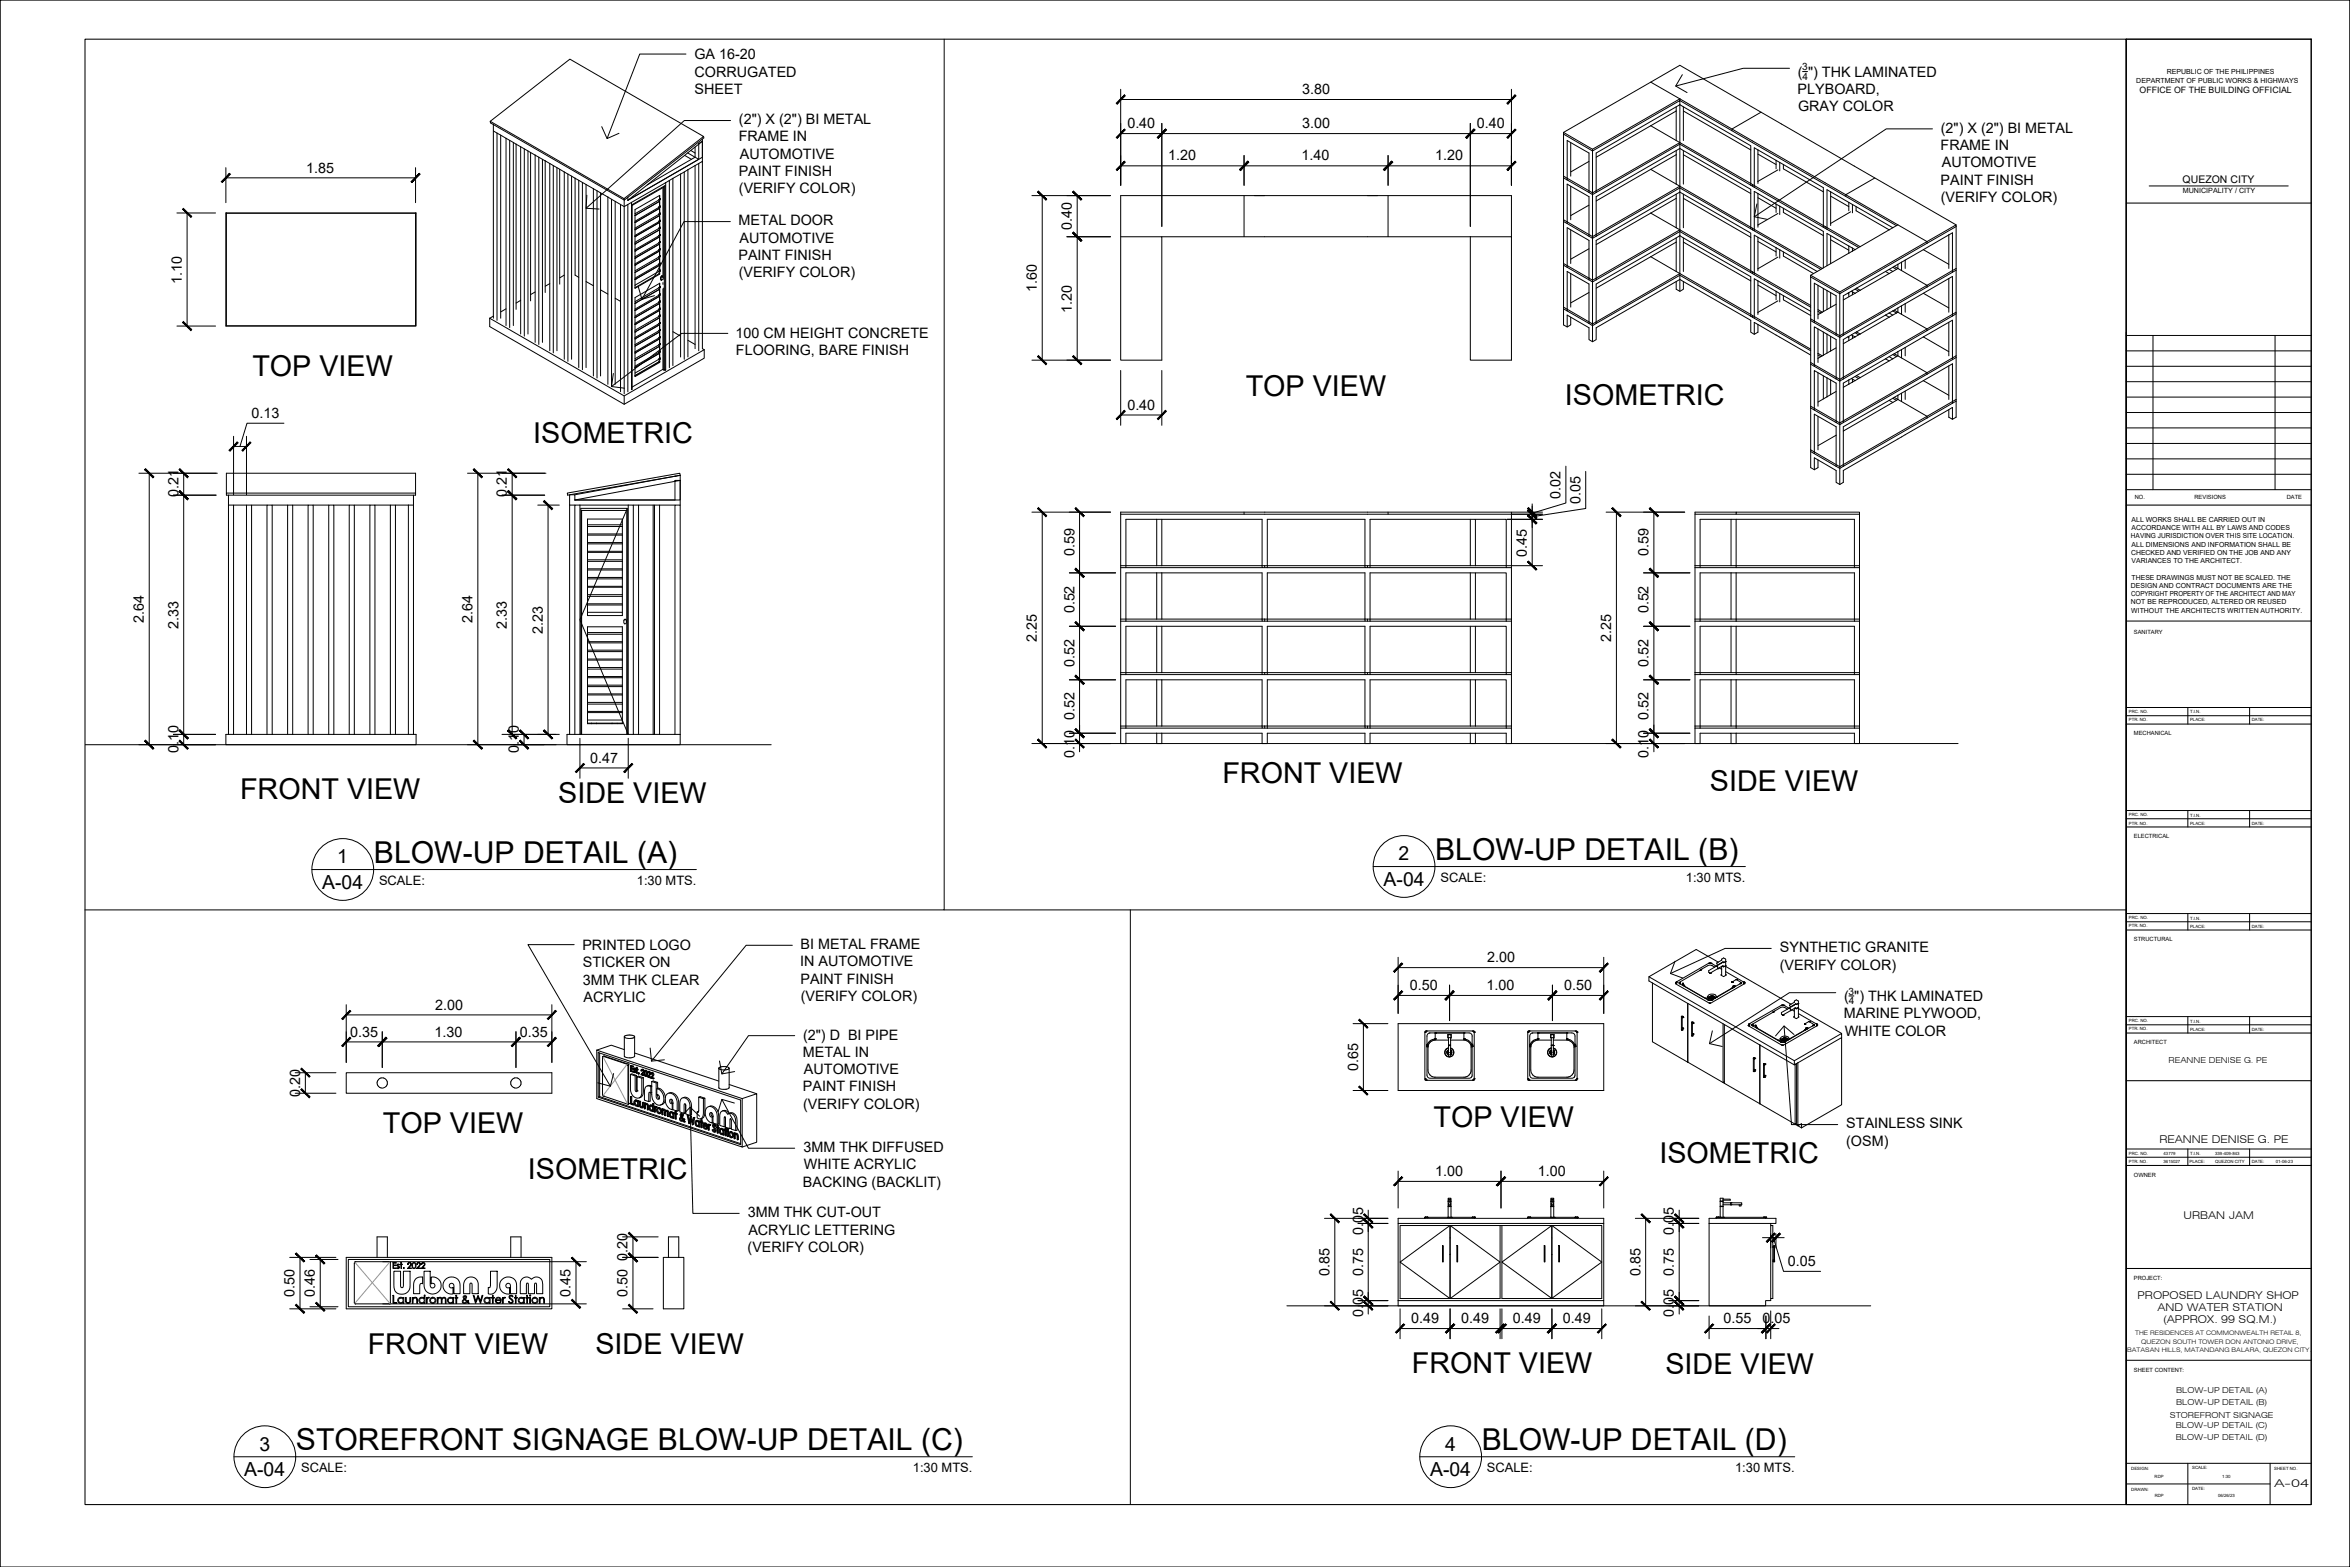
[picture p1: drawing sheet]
<svg xmlns="http://www.w3.org/2000/svg" width="762mm" height="508mm" viewBox="0 0 762 508" stroke-linecap="round" stroke-linejoin="round" font-family="sans-serif">
<defs><g id="words">
<g font-size="9.8">
<text x="121.2" y="279.8">BLOW-UP DETAIL (A)</text>
<text x="465.4" y="278.8">BLOW-UP DETAIL (B)</text>
<text x="96" y="470.2">STOREFRONT SIGNAGE BLOW-UP DETAIL (C)</text>
<text x="480.5" y="470.2">BLOW-UP DETAIL (D)</text>
</g>
<g font-size="9.3">
<text x="81.8" y="121.8">TOP VIEW</text>
<text x="403.9" y="128.4">TOP VIEW</text>
<text x="507.4" y="131.2">ISOMETRIC</text>
<text x="172.9" y="143.6">ISOMETRIC</text>
<text x="396.4" y="253.9">FRONT VIEW</text>
<text x="554.4" y="256.3">SIDE VIEW</text>
<text x="77.9" y="259.1">FRONT VIEW</text>
<text x="181" y="260.2">SIDE VIEW</text>
<text x="464.8" y="365.5">TOP VIEW</text>
<text x="124.1" y="367.2">TOP VIEW</text>
<text x="538.1" y="376.9">ISOMETRIC</text>
<text x="171.2" y="382.1">ISOMETRIC</text>
<text x="119.3" y="438.8">FRONT VIEW</text>
<text x="193.1" y="439">SIDE VIEW</text>
<text x="457.8" y="445.1">FRONT VIEW</text>
<text x="540" y="445.3">SIDE VIEW</text>
</g>
<g font-size="6.3">
<text x="109.3" y="279.9">1</text>
<text x="453.5" y="278.9">2</text>
<text x="448.6" y="287.2">A-04</text>
<text x="104.5" y="288.2">A-04</text>
<text x="84.1" y="470.3">3</text>
<text x="468.6" y="470.3">4</text>
<text x="79.2" y="478.6">A-04</text>
<text x="463.7" y="478.6">A-04</text>
</g>
<g font-size="4.7">
<text x="225.2" y="19.2">GA 16-20</text>
<text x="225.2" y="24.8">CORRUGATED</text>
<text x="583" y="24.8">( &quot;) THK LAMINATED</text>
<text x="225.2" y="30.4">SHEET</text>
<text x="422.2" y="30.5">3.80</text>
<text x="582.9" y="30.4">PLYBOARD,</text>
<text x="239.6" y="40.3">(2&quot;) X (2&quot;) BI METAL</text>
<text x="365.5" y="41.6">0.40</text>
<text x="422.2" y="41.6">3.00</text>
<text x="478.9" y="41.6">0.40</text>
<text x="583" y="36">GRAY COLOR</text>
<text x="239.5" y="45.8">FRAME IN</text>
<text x="629.3" y="43.1">(2&quot;) X (2&quot;) BI METAL</text>
<text x="239.9" y="51.5">AUTOMOTIVE</text>
<text x="378.8" y="52">1.20</text>
<text x="422.1" y="52">1.40</text>
<text x="465.4" y="52">1.20</text>
<text x="629.2" y="48.6">FRAME IN</text>
<text x="99.3" y="56">1.85</text>
<text x="239.5" y="57.1">PAINT FINISH</text>
<text x="629.2" y="59.8">PAINT FINISH</text>
<text x="629.6" y="54.2">AUTOMOTIVE</text>
<text x="239.6" y="62.7">(VERIFY COLOR)</text>
<text x="629.3" y="65.4">(VERIFY COLOR)</text>
<text x="239.5" y="73.1">METAL DOOR</text>
<text x="347.6" y="74.6" transform="rotate(-90 347.6 74.6)">0.40</text>
<text x="239.8" y="78.7">AUTOMOTIVE</text>
<text x="239.4" y="84.3">PAINT FINISH</text>
<text x="239.5" y="89.9">(VERIFY COLOR)</text>
<text x="59" y="92" transform="rotate(-90 59 92)">1.10</text>
<text x="336.2" y="94.8" transform="rotate(-90 336.2 94.8)">1.60</text>
<text x="347.6" y="101.4" transform="rotate(-90 347.6 101.4)">1.20</text>
<text x="238.5" y="109.5">100 CM HEIGHT CONCRETE</text>
<text x="238.6" y="115.1">FLOORING, BARE FINISH</text>
<text x="81.6" y="135.5">0.13</text>
<text x="365.5" y="132.8">0.40</text>
<text x="57.8" y="161.2" transform="rotate(-90 57.8 161.2)">0.21</text>
<text x="164.4" y="161.2" transform="rotate(-90 164.4 161.2)">0.21</text>
<text x="506.1" y="161.6" transform="rotate(-90 506.1 161.6)">0.02</text>
<text x="512.5" y="163.4" transform="rotate(-90 512.5 163.4)">0.05</text>
<text x="348.4" y="180.4" transform="rotate(-90 348.4 180.4)">0.59</text>
<text x="495.1" y="180.4" transform="rotate(-90 495.1 180.4)">0.45</text>
<text x="534.5" y="180.4" transform="rotate(-90 534.5 180.4)">0.59</text>
<text x="46.7" y="201.9" transform="rotate(-90 46.7 201.9)">2.64</text>
<text x="57.8" y="203.8" transform="rotate(-90 57.8 203.8)">2.33</text>
<text x="153.2" y="201.9" transform="rotate(-90 153.2 201.9)">2.64</text>
<text x="164.3" y="203.8" transform="rotate(-90 164.3 203.8)">2.33</text>
<text x="348.4" y="198.9" transform="rotate(-90 348.4 198.9)">0.52</text>
<text x="534.5" y="198.9" transform="rotate(-90 534.5 198.9)">0.52</text>
<text x="176" y="205.4" transform="rotate(-90 176 205.4)">2.23</text>
<text x="336.2" y="208.1" transform="rotate(-90 336.2 208.1)">2.25</text>
<text x="522.4" y="208.1" transform="rotate(-90 522.4 208.1)">2.25</text>
<text x="348.4" y="216.2" transform="rotate(-90 348.4 216.2)">0.52</text>
<text x="534.5" y="216.2" transform="rotate(-90 534.5 216.2)">0.52</text>
<text x="348.4" y="233.6" transform="rotate(-90 348.4 233.6)">0.52</text>
<text x="534.5" y="233.6" transform="rotate(-90 534.5 233.6)">0.52</text>
<text x="57.8" y="244.3" transform="rotate(-90 57.8 244.3)">0.10</text>
<text x="168.2" y="244.3" transform="rotate(-90 168.2 244.3)">0.10</text>
<text x="348.4" y="245.6" transform="rotate(-90 348.4 245.6)">0.10</text>
<text x="534.5" y="245.6" transform="rotate(-90 534.5 245.6)">0.10</text>
<text x="191.3" y="247.3">0.47</text>
<text x="188.8" y="308">PRINTED LOGO</text>
<text x="259.6" y="307.6">BI METAL FRAME</text>
<text x="482.2" y="312">2.00</text>
<text x="577.1" y="308.7">SYNTHETIC GRANITE</text>
<text x="189" y="313.6">STICKER ON</text>
<text x="259.5" y="313.2">IN AUTOMOTIVE</text>
<text x="577.1" y="314.3">(VERIFY COLOR)</text>
<text x="189" y="319.2">3MM THK CLEAR</text>
<text x="259.5" y="318.9">PAINT FINISH</text>
<text x="457.2" y="321">0.50</text>
<text x="482" y="321">1.00</text>
<text x="507.2" y="321">0.50</text>
<text x="141.1" y="327.3">2.00</text>
<text x="189.2" y="324.8">ACRYLIC</text>
<text x="259.6" y="324.5">(VERIFY COLOR)</text>
<text x="598" y="324.5">( &quot;) THK LAMINATED</text>
<text x="597.9" y="330.1">MARINE PLYWOOD,</text>
<text x="598.2" y="335.7">WHITE COLOR</text>
<text x="113.6" y="336.1">0.35</text>
<text x="140.9" y="336.1">1.30</text>
<text x="168.6" y="336.1">0.35</text>
<text x="260.4" y="337">(2&quot;) D BI PIPE</text>
<text x="260.3" y="342.6">METAL IN</text>
<text x="440.4" y="347.3" transform="rotate(-90 440.4 347.3)">0.65</text>
<text x="260.3" y="353.8">PAINT FINISH</text>
<text x="260.7" y="348.1">AUTOMOTIVE</text>
<text x="97.3" y="355.6" transform="rotate(-90 97.3 355.6)">0.20</text>
<text x="260.4" y="359.4">(VERIFY COLOR)</text>
<text x="598.7" y="365.8">STAINLESS SINK</text>
<text x="598.6" y="371.4">(OSM)</text>
<text x="260.5" y="373.5">3MM THK DIFFUSED</text>
<text x="260.6" y="379.1">WHITE ACRYLIC</text>
<text x="465.4" y="381.3">1.00</text>
<text x="498.7" y="381.3">1.00</text>
<text x="260.3" y="384.7">BACKING (BACKLIT)</text>
<text x="242.5" y="394.6">3MM THK CUT-OUT</text>
<text x="242.7" y="400.2">ACRYLIC LETTERING</text>
<text x="442" y="400.3" transform="rotate(-90 442 400.3)">0.05</text>
<text x="542.8" y="400.3" transform="rotate(-90 542.8 400.3)">0.05</text>
<text x="242.4" y="405.8">(VERIFY COLOR)</text>
<text x="203.5" y="408.8" transform="rotate(-90 203.5 408.8)">0.20</text>
<text x="431.1" y="413.7" transform="rotate(-90 431.1 413.7)">0.85</text>
<text x="442" y="413.7" transform="rotate(-90 442 413.7)">0.75</text>
<text x="531.9" y="413.7" transform="rotate(-90 531.9 413.7)">0.85</text>
<text x="542.8" y="413.7" transform="rotate(-90 542.8 413.7)">0.75</text>
<text x="579.8" y="410.5">0.05</text>
<text x="95.5" y="420.5" transform="rotate(-90 95.5 420.5)">0.50</text>
<text x="102.1" y="420.5" transform="rotate(-90 102.1 420.5)">0.46</text>
<text x="185" y="420.4" transform="rotate(-90 185 420.4)">0.45</text>
<text x="203.5" y="420.5" transform="rotate(-90 203.5 420.5)">0.50</text>
<text x="442" y="427" transform="rotate(-90 442 427)">0.05</text>
<text x="457.6" y="429">0.49</text>
<text x="473.8" y="429">0.49</text>
<text x="490.6" y="429">0.49</text>
<text x="506.8" y="429">0.49</text>
<text x="542.8" y="427" transform="rotate(-90 542.8 427)">0.05</text>
<text x="558.9" y="429">0.55</text>
<text x="571.5" y="429">0.05</text>
</g>
<g font-size="4.2">
<text x="122.9" y="286.9">SCALE:</text>
<text x="206.5" y="286.9">1:30 MTS.</text>
<text x="467.1" y="285.9">SCALE:</text>
<text x="546.7" y="285.9">1:30 MTS.</text>
<text x="97.6" y="477.3">SCALE:</text>
<text x="296" y="477.3">1:30 MTS.</text>
<text x="482.1" y="477.3">SCALE:</text>
<text x="562.6" y="477.3">1:30 MTS.</text>
</g>
<g font-size="3.5">
<text x="700.2" y="370.5">REANNE DENISE G. PE</text>
<text x="708" y="395.1">URBAN JAM</text>
<text x="693.1" y="421">PROPOSED LAUNDRY SHOP</text>
<text x="699.6" y="424.9">AND WATER STATION</text>
<text x="701.5" y="428.8">(APPROX. 99 SQ.M.)</text>
<text x="737.4" y="482.1">A-04</text>
</g>
<text font-size="3.4" x="707.7" y="59.5">QUEZON CITY</text>
<g font-size="3.3">
<text x="584.4" y="22.8">3</text>
<text x="584.5" y="25.9">4</text>
<text x="599.4" y="322.5">3</text>
<text x="599.5" y="325.6">4</text>
</g>
<text font-size="2.8" x="693.8" y="30.1">OFFICE OF THE BUILDING OFFICIAL</text>
<g font-size="2.7">
<text x="703.2" y="344.6">REANNE DENISE G. PE</text>
<text x="705.6" y="451.5">BLOW-UP DETAIL (A)</text>
<text x="705.6" y="455.5">BLOW-UP DETAIL (B)</text>
<text x="703.6" y="459.7">STOREFRONT SIGNAGE</text>
<text x="705.5" y="462.8">BLOW-UP DETAIL (C)</text>
<text x="705.5" y="466.9">BLOW-UP DETAIL (D)</text>
</g>
<g font-size="2.3">
<text x="702.6" y="23.9">REPUBLIC OF THE PHILIPPINES</text>
<text x="692.7" y="26.8">DEPARTMENT OF PUBLIC WORKS &amp; HIGHWAYS</text>
<text x="707.8" y="62.5">MUNICIPALITY / CITY</text>
</g>
<g font-size="2.2">
<text x="691.2" y="171.9">ACCORDANCE WITH ALL BY LAWS AND CODES</text>
<text x="691.2" y="169.2">ALL WORKS SHALL BE CARRIED OUT IN</text>
<text x="691" y="174.5">HAVING JURISDICTION OVER THIS SITE LOCATION.</text>
<text x="691" y="179.9">CHECKED AND VERIFIED ON THE JOB AND ANY</text>
<text x="691.2" y="177.2">ALL DIMENSIONS AND INFORMATION SHALL BE</text>
<text x="691.2" y="182.6">VARIANCES TO THE ARCHITECT.</text>
<text x="691" y="190.6">DESIGN AND CONTRACT DOCUMENTS ARE THE</text>
<text x="691.2" y="187.9">THESE DRAWINGS MUST NOT BE SCALED. THE</text>
<text x="691" y="195.9">NOT BE REPRODUCED, ALTERED OR REUSED</text>
<text x="691" y="193.3">COPYRIGHT PROPERTY OF THE ARCHITECT AND MAY</text>
<text x="691.1" y="198.6">WITHOUT THE ARCHITECTS WRITTEN AUTHORITY.</text>
</g>
<g font-size="2">
<text x="692.3" y="432.9">THE RESIDENCES AT COMMONWEALTH RETAIL 8,</text>
<text x="694.3" y="435.6">QUEZON SOUTH TOWER DON ANTONIO DRIVE,</text>
<text x="689.8" y="438.3">BATASAN HILLS, MATANDANG BALARA, QUEZON CITY.</text>
</g>
<g font-size="1.9">
<text x="692.2" y="161.9">NO.</text>
<text x="711.6" y="161.9">REVISIONS</text>
<text x="741.5" y="161.9">DATE</text>
<text x="691.9" y="205.5">SANITARY</text>
<text x="691.9" y="238.4">MECHANICAL</text>
<text x="691.9" y="271.8">ELECTRICAL</text>
<text x="691.9" y="305.2">STRUCTURAL</text>
<text x="691.9" y="338.6">ARCHITECT</text>
<text x="691.9" y="381.6">OWNER</text>
<text x="691.9" y="415">PROJECT:</text>
<text x="691.9" y="444.7">SHEET CONTENT:</text>
</g>
<g font-size="1.4">
<text x="690.3" y="233.9">PTR. NO.</text>
<text x="690.3" y="231.2">PRC. NO.</text>
<text x="710.1" y="231.1">T.I.N.</text>
<text x="710.1" y="233.8">PLACE:</text>
<text x="730.1" y="233.8">DATE:</text>
<text x="690.3" y="264.6">PRC. NO.</text>
<text x="690.3" y="267.3">PTR. NO.</text>
<text x="710.1" y="264.8">T.I.N.</text>
<text x="710.1" y="267.3">PLACE:</text>
<text x="730.1" y="267.3">DATE:</text>
<text x="690.3" y="298">PRC. NO.</text>
<text x="710.1" y="298.1">T.I.N.</text>
<text x="690.3" y="300.7">PTR. NO.</text>
<text x="710.1" y="300.9">PLACE:</text>
<text x="730.1" y="300.9">DATE:</text>
<text x="690.3" y="331.4">PRC. NO.</text>
<text x="690.3" y="334.1">PTR. NO.</text>
<text x="710.1" y="331.5">T.I.N.</text>
<text x="710.1" y="334.3">PLACE:</text>
<text x="730.1" y="334.3">DATE:</text>
<text x="690.3" y="374.4">PRC. NO.</text>
<text x="690.3" y="377">PTR. NO.</text>
<text x="701.5" y="374.4">43779</text>
<text x="701.5" y="377.1">3615027</text>
<text x="710" y="377.1">PLACE:</text>
<text x="710.1" y="374.4">T.I.N.</text>
<text x="718.3" y="374.4">339-409-843</text>
<text x="718.3" y="377.1">QUEZON CITY</text>
<text x="730.1" y="377.1">DATE:</text>
<text x="738" y="377.1">01-06-23</text>
<text x="691.1" y="476.6">DESIGN:</text>
<text x="698.6" y="479.1">RDP</text>
<text x="710.8" y="476.4">SCALE:</text>
<text x="720.6" y="479.1">1:30</text>
<text x="737.4" y="476.6">SHEET NO.</text>
<text x="691.1" y="483.2">DRAWN:</text>
<text x="698.7" y="485.3">RDP</text>
<text x="710.8" y="483.1">DATE:</text>
<text x="719.2" y="485.3">06/26/23</text>
</g>
</g></defs>
<!-- layer: A-FURNITURES -->
<g fill="none" stroke="#000" stroke-width=".32">
<path d="M159 39.3l25.8-20.1 43.3 25-25.7 20.2-43.4-25.1v.5l1 .6M535.3 26.6l9.4-5.4 89.6 51.7M543.5 34.6v11M543.5 36l-8.2 4.8M544.7 34v-1.4l-28.3 16.3-9.4-5.4M544.7 32l-28.3 16.4-9.4-5.5M544.7 32l-9.4-5.4-28.3 16.3M544.7 34l-27.1 15.6v12.8M544.7 34l23 13.2v1.4M544.7 32v.6l70.2 40.6M544.7 34v12.2M544.7 32l70.7 40.9"/>
<path d="M545.8 34.6v11M545.8 36l21.9 12.6M571 36.4l-9.4 5.4v.6M160 42.5l1.2 .6v60.7M160 42.5v60.7M160 40.4l42.4 24.5M160 40.4v2.1M161.2 43.1l1.1 .7M162.3 43.8v59.4M162.3 43.8l1.8 1M164.1 44.8l1.2 .7v60.7M164.1 44.8v60.7"/>
<path d="M165.3 45.5l2 1.2M166.5 46.2v59.3M167.3 46.7v53.6M167.3 46.7l1.5 .9M168.8 47.6l1.2 .7v60.7M168.8 47.6v60.7M170 48.3l2 1.1M171.2 48.9v59.4M172 49.4v48.1M172 49.4l1.5 .9M173.5 50.3l1.2 .7v60.7M173.5 50.3v60.7"/>
<path d="M174.7 51l2.1 1.2M175.9 51.6v59.4M176.8 52.2v42.6M176.8 52.2l1.5 .8M178.3 53l1.1 .7v60.7M178.3 53v60.7M179.4 53.7l3.6 2.1M180.6 54.4v59.3M181.5 54.9v37.2M183 55.8l1.1 .6v60.7M183 55.8v60.7M184.1 56.4l2.4 1.4"/>
<path d="M185.3 57.1v59.4M186.5 57.8v31.4l1.2 .7M186.5 57.8l1.2 .7M187.7 58.5l1.1 .6v60.7M187.7 58.5v60.7M188.8 59.1l3.6 2.1M190 59.8v59.4M215.9 59.2l-11.1 6.4v60.7l.2-.1v-.7M215.9 59.2l1.1-.7v60.7M215.9 59.2v60.7l-.3 .1M218.2 57.8v60.7M218.2 57.8l-1.2 .7"/>
<path d="M220.7 56.4v59.3M220.7 56.4l-2.5 1.4M221.9 55.8l-1.2 .6M222 50.4l2.2 1.2M222 50.4l-18.4 14.5M223 49.6l3.6 2-23 13.3M223.1 55l-1.2 .8v60.7M223.1 55v60.7M224 48.8l1.4 .8M225.4 47.7v3.3l-15.5 8.9M225.4 53.7v59.3M225.4 53.7l-2.3 1.3"/>
<path d="M226.6 53l-1.2 .7M227.8 45.1v.7l-1.2 .7v5.1M227.8 45.8l-5.8 4.6M227.8 45.8v5.2l-24.2 13.9M227.8 45.8v6.5M228.1 44.2l.1 .5-.4 .4-24.2 18.9M507 42.9v62.4l1.2 .7 1.1-.7v-2.5M507 57.7l8.2 4.7M508.2 58.3v-12.7l7 4v12.8M509.3 46.2v10.9M515.2 52.3l-5.9 3.5M516.4 48.4v62.4"/>
<path d="M535.3 40.8l-17.7 10.2M535.3 54.9l-17.7 10.3M535.3 40.8l8.2 4.8M535.3 54.9l8.2 4.8M543.5 59.7l1.2 .7v.5M543.5 45.6l1.2 .6v.5M543.5 48.8v10.9M543.5 50.2l-8.2 4.7M544.7 46.2l-28.3 16.3-9.4-5.4M544.7 46.2l23.5 13.6M544.7 46.7v13.7M544.7 46.7l23 13.3"/>
<path d="M544.7 46.7l-27.1 15.7M545.8 48.8v10.9M545.8 50.2l21.9 12.5M567.7 48.6v11.4M568.2 59.8l23 13.3M568.2 59.8v.6M570 48.6v10.2M570 48.6l-1.2-.7v12.8M570 58.8v.7M570 50l5.9 3.3M570 48.6l5.9 3.4M575.9 52v2.7"/>
<path d="M575.9 52l1.2 .7M576.5 55.1l-6.5 3.7M577.1 52.7l14.1 8.1v12.3M577.1 52.7v2.7M578.3 53.3v1.4l12.9 7.5M607.9 57.7l-9.4 5.4v.6M73.2 69h61.7v36.7h-61.7zM73.4 69v36.6h61.3v-36.5h-61.3M134.7 69v.1M192.4 61.2l1.2 .6v60.8M192.4 61.2v60.7M193.6 61.8l3.5 2.1"/>
<path d="M194.7 62.5v59.4M197.1 63.9l1.2 .7v60.7M197.1 63.9v60.7M198.3 64.6l2.9 1.7M199.5 65.3v59.3M201.2 66.3l1.2 .7 1.2-.7M201.2 66.3v60.7M202.4 64.4v.5M202.4 64.9v62.8M203.6 64v.9M203.6 64l-1.2 .9M204.8 65.6l-1.2 .7v60.7"/>
<path d="M205 66.6l10.2-5.9v29.7M205.9 76.7h.1M205.9 72.1h.1M205.9 79.1h.1M205.9 69.9h.1M205.9 74.5h.1M213.7 69.4v.5M213.7 69.3h.1M213.7 69.3v.1M213.7 69.4h.1M213.7 64.8v.5M213.7 64.7h.1"/>
<path d="M213.7 64.7v.1M213.7 64.8h.1M213.7 67.2v.4M213.7 67.1h.1M213.7 78.7v.5M213.7 78.6h.1M213.7 74v.5M213.7 73.9h.1M213.7 73.9v.1M213.7 74h.1M213.7 76.4v.4M213.7 76.3h.1"/>
<path d="M213.7 76.3v.1M213.7 76.4h.1M213.7 71.8v.4M213.7 71.7h.1M213.7 67.2h.1M213.7 78.7h.1M213.7 71.8h.1M213.7 67.1v.1M213.7 71.7v.1M213.7 78.6v.1M213.7 69.4l-7.8 4.6M213.7 64.8l-7.8 4.5"/>
<path d="M213.7 67.2l-7.8 4.5M213.7 78.7l-7.8 4.5M213.7 74l-7.8 4.5M213.7 76.4l-7.8 4.5M213.7 71.8l-7.8 4.5M213.8 79.1l.1 1.5M213.8 67.5l.1 1.6M213.8 65.3l.1 1.5M213.8 76.8l.1 1.5M213.8 72.1l.1 1.6M213.8 74.5l.1 1.5M213.8 69.9l.1 1.5"/>
<path d="M213.8 79.1l-7.9 4.6M213.8 67.5l-7.9 4.6M213.8 65.3l-7.9 4.6M213.8 76.8l-7.9 4.6M213.8 72.1l-7.9 4.6M213.8 74.5l-7.9 4.6M213.8 69.9l-7.9 4.6M213.9 69.1h.1M213.9 69.1l-.2 .2M213.9 64.4h.1M213.9 64.4l-.2 .3M213.9 66.8h.1"/>
<path d="M213.9 66.8l-.2 .3M213.9 78.3h.1M213.9 78.3l-.2 .3M213.9 73.7h.1M213.9 73.7l-.2 .2M213.9 76h.1M213.9 76l-.2 .3M213.9 71.4h.1M213.9 71.4l-.2 .3M213.9 63.4v1M213.9 79.1l-8 4.6M213.9 67.5l-8 4.6"/>
<path d="M213.9 65.3l-8 4.6M213.9 76.8l-8 4.6M213.9 72.1l-8 4.6M213.9 74.5l-8 4.6M213.9 69.9l-8 4.6M215 60.8v29.2M215.4 60.3v59.6M363.4 76.8h13.3v40h-13.3v-53.4h126.7v13.4M376.7 76.8h100.1M403.4 63.4v13.4M450.1 63.4v13.4M476.8 76.8h13.3v40h-13.3z"/>
<path d="M507 71.8l1.2 .7M508.2 72.5v-12.8l7 4.1v12.8M508.2 72.5l7 4.1M509.3 60.4v10.8M509.3 74.5v10.9M515.2 76.6l1.2 .7 1.2-.7M515.2 62.4l1.2 .7 1.2-.7M515.2 66.5l-5.9 3.4M535.3 69.1l-17.7 10.2M535.3 69.1l8.2 4.7M543.5 73.8l1.2 .7v.6M543.5 62.9v10.9"/>
<path d="M543.5 77.1v10.9M543.5 78.5l-25.9 14.9M543.5 64.3l-8.2 4.8M544.7 60.4l-28.3 16.3-9.4-5.5M544.7 74.5l-28.3 16.3-1.2-.6M544.7 74.5l23.5 13.6M544.7 60.4l23.5 13.6M544.7 60.9v13.6M544.7 75.1v13.6M544.7 75.1l23 13.2M544.7 75.1l-27.1 15.6M544.7 60.9l23 13.3"/>
<path d="M544.7 60.9l-27.1 15.7M545.8 77.1v10.9M545.8 62.9v10.9M545.8 64.3l21.9 12.6M545.8 78.5l21.9 12.6M567.7 60l1.1 .7M567.7 76.9v-1.3l-23-13.3-27.1 15.6v12.8M567.7 76.9v11.4M568.2 74.5l22.2 12.8M568.2 74.5l-.5-.3v-12.8l-23-13.3-27.1 15.7v12.8M568.2 74l22.7 13M568.2 74v.5"/>
<path d="M568.8 60.7l22.4 13M570 62.7v10.2M570 76.9v10.2M570 62.7l-1.2-.6v12.7M570 76.9l-1.2-.7v12.8M570 72.9v.8M570 78.3l5.9 3.4M570 64.1l5.9 3.4M570 62.7l5.9 3.5M570 76.9l5.9 3.4M575.9 66.2v2.7M575.9 66.2l1.2 .6"/>
<path d="M576.5 69.2l-6.5 3.7M577.1 66.8l14.1 8.2v11.8M577.1 66.8v2.8M578.3 67.5v1.4l12.9 7.5M591.2 73.7l1.2 .6M591.2 73.1v.6M591.2 73.1l.6 .3M591.8 73.4l11.4 6.6M591.8 73.4v.6M592.4 74.3l10.3 5.9M593.6 76.4v9.1M593.6 62.2v10.2"/>
<path d="M593.6 62.2l-1.2-.7v12.8M593.6 72.4v.7M593.6 77.7l5.9 3.4M593.6 63.6l5.9 3.4M593.6 62.2l5.9 3.4M599.5 79.8v2.3M599.5 65.6v2.7M599.5 79.8l-7.1-4.1v10.4M599.5 79.8l1.2 .6M599.5 65.6l1.2 .7M600.1 68.7l-6.5 3.7M600.7 66.3l13 7.5"/>
<path d="M600.7 66.3v2.7M601.9 67v1.3l10.7 6.2M603.2 80l-1.7 .9M612.6 74.5l-9.4 5.5M613.7 73.8l-1.1 .7M615.4 72.9l9.4 5.4-28.2 16.4-9.5-5.5M615.4 72.9l-1.7 .9M624.8 78.9l-28.2 16.3-9.5-5.4M631.9 76.2v10.8M631.9 76.2l-14.1 8.1M631.9 76.2l1.2-.7v12.8M634.3 73.4v-.5l-9.5 5.4v.6"/>
<path d="M634.3 73.4v61.9l-1.2 .6M634.3 73.4l-9.5 5.5M168.8 97.4l-1.5 .9M173.5 94.7l-1.5 .8M178.3 91.9l-1.5 .9M183 89.2l-1.5 .9M190 91.3l2.4 1.3M194.7 94l2.4 1.3M199.5 96.7l1.7 1M205.9 98.3v-1.8l8-4.7v25.7l-8 4.6v-.3M205.9 85.9v-18l8-4.6v25.6l-8 4.6v-3.3M205.9 90.6h.1"/>
<path d="M205.9 88.3v1.9M205.9 85.9h.1M205.9 85.9v2.4M205.9 83.7h.1M205.9 81.4h.1M205.9 98.3h.1M205.9 98.3v13.4M213.7 88.7l.2 .2M213.7 98v.4M213.7 97.8h.1M213.7 97.9v.1M213.7 98h.1"/>
<path d="M213.7 93.3v.6M213.7 93.2h.1M213.7 93.2v.1M213.7 93.3h.1M213.7 95.7v.4M213.7 95.6h.1M213.7 95.6v.1M213.7 95.7h.1M213.7 87.9v.8l-7.8 4.6M213.7 87.8h.1M213.7 87.8v.1M213.7 87.9h.1"/>
<path d="M213.7 83.3v.5M213.7 83.1h.1M213.7 83.2h.1M213.7 85.6v.5M213.7 85.6h.1M213.7 81v.4M213.7 80.9h.1M213.7 80.9v.1M213.7 81h.1M213.7 83.1v.2M213.7 98l-7.8 4.5M213.7 93.3l-7.8 4.5"/>
<path d="M213.7 95.7l-7.8 4.5M213.7 87.9l-7.8 4.6M213.7 83.3l-7.8 4.5M213.7 85.6l-7.8 4.6M213.7 81l-7.8 4.6M213.8 96.1l.1 1.5M213.8 93.8l.1 1.5M213.8 98.4l.1 1.5M213.8 86l.1 1.5M213.8 81.4l.1 1.5M213.8 83.7l.1 1.6M213.8 96.1l-7.9 4.5"/>
<path d="M213.8 93.8l-7.9 4.5M213.8 98.4l-7.9 4.6M213.8 86l-7.9 4.6M213.8 81.4l-7.9 4.5M213.8 83.7l-7.9 4.6M213.9 97.6h.1M213.9 97.6l-.2 .2M213.9 92.9h.1M213.9 92.9l-.2 .3M213.9 95.3h.1M213.9 95.3l-.2 .3M213.9 99.9h.1"/>
<path d="M213.9 99.9l-.2 .3M213.9 87.5h.1M213.9 87.5l-.2 .3M213.9 82.9h.1M213.9 82.9l-.2 .2M213.9 85.3h.1M213.9 85.3l-.2 .3M213.9 80.6h.1M213.9 80.6l-.2 .3M213.9 91.9v1M213.9 96.1l-8 4.5M213.9 93.8l-8 4.5"/>
<path d="M213.9 98.4l-8 4.6M213.9 86l-8 4.6M213.9 81.4l-8 4.5M213.9 83.7l-8 4.6M214.2 90.1l.2 .7M214.3 90.2l.1 .6M214.4 90.8h.1M214.5 89.5l-.3 .6M214.5 89.6l-.2 .6M214.5 89.5h.2M214.5 89.5h.1M214.6 89.5l.3 .5"/>
<path d="M214.8 90.5l-.4 .3M214.8 90.5h.1M215 93.6v26.2l.2 .1M215 91.6v.6M215.2 93.4v26.5M507 85.4l8.2 4.8M507 86l8.2 4.7M508.2 86.7v-12.9l7 4.1v12.3M509.3 88.7v10.9M515.2 90.7l1.2 .7 1.2-.7M515.2 94.8l-5.9 3.4M515.2 80.6l-5.9 3.4"/>
<path d="M515.2 90.2v.5M535.3 83.2l8.2 4.8M543.5 88l1.2 .7v.5M543.5 91.3v2.5l1.2 .6 1.1-.6v-2.5M544.7 88.7l-28.3 16.3-9.4-5.4M544.7 88.7l23.5 13.6M544.7 89.2v5.2M544.7 89.2l-27.1 15.7M544.7 89.2l23 13.3M567.7 88.3l19.4 11.3M567.7 91.1v-1.4l-23-13.3-27.1 15.7v12.8M567.7 91.1v11.4"/>
<path d="M568.2 88.1l18.9 10.9M568.2 88.1v.6M570 91.1v10.2M570 91.1l-1.2-.7v12.8M570 87.1v.7M570 92.4l5.9 3.4M570 91.1l5.9 3.3M575.9 94.4v2.8M575.9 80.3v2.7M575.9 80.3l1.2 .7M575.9 94.4l1.2 .8M576.5 83.4l-6.5 3.7"/>
<path d="M576.5 97.5l-6.5 3.8M577.1 95.2l10 5.7M577.1 81l12.1 7M577.1 81v2.7M577.1 95.2v2.7M578.3 81.7v1.3l9.8 5.7M578.3 95.8v1.4l8.8 5.1M587.1 89.8v9.8M587.1 99.6v2.7M587.1 89.2v.6M588.1 88.7l-1 .5M589.5 92.5v10.9"/>
<path d="M590.9 87l-2.8 1.7M591.2 93.5l4.2 2.4v12.8M591.2 93.5l-2.9-1.7v12.8M591.2 93.5v7.5M591.2 86.8l-.3 .2M592.4 94.2v6.1M593.6 85.5l-2.4 1.3M593.6 94.9v4.8M595.4 98.6l-3 1.7M596.6 94.7v62.4M599.1 95.1l.4 .2M599.5 94.9v1.3"/>
<path d="M599.5 94.9l-1.8 1v12.8M599.5 82.1l-5.9 3.4M600.3 94.4l1.2 .7M600.7 95.5l-3 1.7M600.7 80.4v1M600.7 94.6v.9M600.7 80.4l.8 .5M600.7 81.4l-1.2 .7M601.5 93.7l1.2 .7M601.5 95.1l-.8 .4M601.5 80.9l-.8 .5M602 93.4l-2.5 1.5"/>
<path d="M602 93.4l1.2 .7M603.2 94.1l-1.7 1M611.4 88l1.2 .7M611.4 88l-9.4 5.4M612.6 87.3l1.1 .7M612.6 88.7l-9.4 5.4M613.7 86.7l1.2 .6M613.7 88l-1.1 .7M614.2 86.4l-2.8 1.6M614.2 86.4l2.4 1.3M615.4 85.7v1.3l-1.7 1M615.4 99.8v1.4"/>
<path d="M616.6 85v2.7M616.6 99.1v2.8M616.6 87.7l8.2 4.8M617.8 98.5l-4.1 2.3M617.8 84.3v2.7M617.8 98.5v2.7M617.8 84.3l-3.6 2.1M623.7 95.1l8.2 4.7M623.7 80.9l8.2 4.8M624.8 92.5l-28.2 16.3-9.5-5.4M624.8 92.5v.5M624.8 93l-27.1 15.7"/>
<path d="M631.9 90.3v10.9M631.9 90.3l-14.1 8.2M631.9 90.3l1.2-.7v12.8M633.1 88.3l-8.3 4.7M634.3 87l-9.5 5.5M634.3 87.6l-1.2 .7M158.8 103.2l43.6 25.2 25.9-15M158.8 103.2v2.7l43.6 25.2 25.9-15v-2.7M160 102.5l-1.2 .7M164.1 100.1l-1.8 1M205.9 112.2l8-4.6zM205.9 119.1h.1"/>
<path d="M205.9 119.1v2.7M205.9 116.8h.1M205.9 114.4h.1M205.9 114.4v2.4M205.9 111.7v2.3M205.9 109.9h.1M205.9 105.2h.1M205.9 107.6h.1M205.9 100.6h.1M205.9 103h.1M205.9 114v.4M205.9 116.8v2.3"/>
<path d="M213.7 117.3l-7.8 4.5M213.7 117.3h.1M213.7 117.3l.2 .2M213.7 116.4v.9M213.7 116.3h.1M213.7 116.3v.1M213.7 116.4h.1M213.7 111.8v.5M213.7 111.7h.1M213.7 111.7v.1M213.7 111.8h.1M213.7 114.2v.4"/>
<path d="M213.7 114h.1M213.7 114.1h.1M213.7 109.5v.4M213.7 109.4h.1M213.7 109.4v.1M213.7 109.5h.1M213.7 107.2v.5M213.7 107.1h.1M213.7 107.2h.1M213.7 102.5v.6M213.7 102.4h.1M213.7 104.9v.4"/>
<path d="M213.7 104.8h.1M213.7 104.8v.1M213.7 104.9h.1M213.7 100.3v.4M213.7 100.2h.1M213.7 100.2v.1M213.7 100.3h.1M213.7 102.5h.1M213.7 102.4v.1M213.7 107.1v.1M213.7 114v.2M213.7 116.4l-7.8 4.5"/>
<path d="M213.7 111.8l-7.8 4.5M213.7 114.2l-7.8 4.5M213.7 109.5l-7.8 4.5M213.7 107.2l-7.8 4.5M213.7 102.5l-7.8 4.6M213.7 104.9l-7.8 4.5M213.7 100.3l-7.8 4.5M213.8 114.5l.1 1.6M213.8 109.9l.1 1.5M213.8 112.3l.1 1.5M213.8 107.6l.1 1.6M213.8 105.3l.1 1.5"/>
<path d="M213.8 100.6l.1 1.6M213.8 103l.1 1.6M213.8 114.5l-7.9 4.6M213.8 109.9l-7.9 4.5M213.8 112.3l-7.9 4.5M213.8 105.3l-7.9 4.6M213.8 100.6l-7.9 4.6M213.8 103l-7.9 4.6M213.9 116.1h.1M213.9 116.1l-.2 .2M213.9 111.4h.1M213.9 111.4l-.2 .3"/>
<path d="M213.9 113.8h.1M213.9 113.8l-.2 .2M213.9 109.2h.1M213.9 109.2l-.2 .2M213.9 106.8h.1M213.9 106.8l-.2 .3M213.9 102.2h.1M213.9 102.2l-.2 .2M213.9 104.6h.1M213.9 104.6l-.2 .2M213.9 114.5l-8 4.6M213.9 109.9l-8 4.5"/>
<path d="M213.9 112.3l-8 4.5M213.9 105.3l-8 4.6M213.9 100.6l-8 4.6M213.9 103l-8 4.6M215 119.7l-10 5.8M215.4 119.9l.2 .1M215.4 119.9h-.2M218.2 107.5l2.5 1.5M223.1 110.3l2.3 1.4M228.3 113.4l-.5-.4v-60.7l-1.2 .7v60.7M507 100.1l8.2 4.8M508.2 100.8v-12.8l7 4.1v12.8"/>
<path d="M515.2 104.9l1.2 .7 1.2-.7M567.7 102.5l.5 .3M568.2 102.8l18.9 10.9M568.2 102.3l18.9 10.9M568.2 102.3v.5M570 105.2v2.5l-1.2 .7-1.1-.7v-3.9l-23-13.2-27.1 15.7v3.8l-1.2 .7-1.2-.7v-3.8l-7-4.1v3.8M570 105.2l17.1 9.9M570 105.2l-1.2-.7v3.9M570 101.3v.6M587.1 103.9v13.6M587.1 118.1l1.2 .6M587.1 102.3v1.6"/>
<path d="M587.1 117.5v34.1l1.2 .7M587.1 103.9l8.3 4.8M587.1 117.5l1.2 .7M588.3 118.2v.5M588.3 118.7l7.1 4.2M589.5 114.6v-8l-1.2-.6v12.2M589.5 114.6v1.6M589.5 106.6l2.9 1.7M589.5 100.9l.9 .6M589.5 115.1l.9 .5M589.5 116.2v1.3M589.5 100.4l1.4 .8"/>
<path d="M589.5 114.6l1.4 .8M590.4 101.5l-.9 .5M590.4 115.6l-.9 .6M590.9 101.2l-.5 .3M591.2 115.1l-.8 .5M591.2 107.7v7.4M591.2 101l-.3 .2M592.4 108.3v6.2M592.4 108.3l1.2 .8M592.4 100.3l-1.2 .7M593.6 109.1l1.8 1v12.8M593.6 113.8l-2.4 1.3"/>
<path d="M593.6 109.1v4.7M595.4 108.7l1.2 .7 1.1-.7M595.4 112.8l-1.8 1M599.1 109.2l.4 .2M599.5 109.1v1.3M599.5 109.1l-1.8 1v12.8M600.3 108.5l1.2 .7M600.7 109.7l-3 1.7M600.7 108.8v.9M601.5 107.9l1.2 .6M601.5 109.2l-.8 .5M602 107.6l-2.5 1.5"/>
<path d="M602 107.6l1.2 .7M603.2 108.3l-1.7 .9M611.4 102.2l1.2 .6M611.4 116.3l1.2 .7M611.4 102.2l-9.4 5.4M611.4 116.3l-9.4 5.5M612.6 115.6l1.1 .7M612.6 101.5l1.1 .7M612.6 102.8l-9.4 5.5M613.7 116.3l-10.5 6.1M613.7 114.9l1.2 .7M613.7 100.8l1.2 .7"/>
<path d="M613.7 100.8l-2.3 1.4M614.2 114.7l-2.8 1.6M614.2 100.5l1.2 .7M614.9 115.6l.5-.2 9.4 5.4-28.2 16.3-8.3-4.7M614.9 101.5l-2.3 1.3M614.9 115.6l-1.2 .7M615.4 114v1.4l-1.2-.7M615.4 101.2l1.2 .7M615.4 101.2l-.5 .3M616.6 113.3v2.7M617.8 112.6v2.8M617.8 112.6l-3.6 2.1"/>
<path d="M623.7 109.2l9.4-5.4v12.8M623.7 109.2l8.2 4.8M623.7 109.2l-5.9 3.4M624.8 107.2v-.6l-28.2 16.4-8.3-4.8M631.9 118.6v10.9M631.9 104.5v10.9M633.1 116.6l-8.3 4.7M633.1 102.4l-35.4 20.5M634.3 115.4l-9.5 5.4v.5M634.3 101.2l-9.5 5.4-8.2-4.7M634.3 101.7l-1.2 .7M634.3 115.9l-1.2 .7"/>
<path d="M202.4 128.4v2.7M215.6 120v-59.8l-10.6 6.1v59.2M587.1 132.2l8.3 4.8M587.1 131.7l1.2 .7M588.3 132.4v.5M589.5 135v10.8M589.5 131.7v-10.9l-1.2-.7v12.3M589.5 120.8l2.9 1.7M591.2 121.8v7.5M592.4 122.5l3 1.7v12.8M592.4 128.7l-2.9 1.6M592.4 122.5v6.2"/>
<path d="M593.6 123.2v4.7M593.6 127.9l-1.2 .8M595.4 122.9l1.2 .6 1.1-.6M595.4 137l1.2 .7 1.1-.7M595.4 126.9l-1.8 1M597.7 139.7v11.5M599.5 123.2l-1.8 1v12.8M599.5 123.2v1.3M600.3 122.7l1.2 .7M600.7 122.9v1M600.7 123.9l-3 1.7M601.5 122l1.2 .7"/>
<path d="M601.5 123.4l-.8 .5M602 121.8l-2.5 1.4M602 121.8l1.2 .6M602.7 122.7l-1.2 .7M603.2 122.4l-.5 .3M612.6 129.8l1.1 .7M613.7 129.1l1.2 .7M613.7 130.5l-16 9.2M614.2 128.8l-16.5 9.5v1.4M614.2 128.8l2.4 1.4M615.4 128.1v1.4l-1.7 1M615.4 128.1l-1.2 .7"/>
<path d="M616.6 127.5v2.7M617.8 126.8v2.7M623.7 123.4l-8.3 4.7M623.7 123.4l9.4-5.5v12.8M623.7 123.4l8.2 4.7M624.8 135.5v-.5l-28.2 16.3-9.5-5.5M624.8 135.5l-27.1 15.7M624.8 121.3l-27.1 15.7M631.9 132.8v2.5l1.2 .6v-3.8l-35.4 20.4v3.9l-1.1 .7M633.1 130.7l-8.3 4.8M634.3 129.5l-9.5 5.5-8.2-4.8M634.3 130l-1.2 .7"/>
<path d="M73.4 159.9v-6.5h61.3v7.1h-60.6M134.7 159.9h-61.3v.6h.7M218.9 154.4h.1M220.6 154.1l-.2-.7-36.5 6.5 .2 .6 34.8-6.1M220.6 154.1l-34.2 6.3M220.6 155.7v6.4h-34.2M220.6 155.7l-34.2 6.4M220.6 154.1v9.6M220.6 155.7h-1.7v6.4h-32.5M220.6 154.1l-1.7 .3M587.1 146.4l1.2 .7M588.3 152.3v-3.9l7.1 4.1v3.9l1.2 .7"/>
<path d="M588.3 147.1l7.1 4.1M589.5 149.1v2.5l-1.2 .7M595.4 151.2l1.2 .6 1.1-.6M595.4 141.1v-2.8l-7.1-4v12.8M595.4 141.1v10.1M595.4 141.1l-5.9 3.4M74.1 160.5v3.2M75.7 163.7h4.2M81.6 163.7h5M88.3 163.7h5M94.9 163.7h5M101.6 163.7h5"/>
<path d="M108.2 163.7h5M114.9 163.7h5M121.6 163.7h5M128.2 163.7h5.9M132.4 163.7v74.4M134.1 160.5v77.6M184.7 163.7h1.7M184.7 163.7v74.4M186.4 162.1v-1.7h-1.7v3.3M188 163.7h-1.6v74.4M188 163.7h15.7M188 163.7v74.4"/>
<path d="M188.6 165.5v72.6M190.5 173.5v2.8M190.5 170.7v-2.4h11.3v2.4M190.5 170.7v2.8M190.5 179.1v2.9M190.5 176.3v2.8M190.5 173.5h11.3M190.5 175.9h11.3M190.5 170.1h11.3M190.5 170.7h11.3M190.5 173.1h11.3M190.5 179.1h11.3"/>
<path d="M190.5 176.3h11.3M190.5 178.7h11.3M201.8 173.5v2.8M201.8 170.7v2.8M201.8 179.1v2.9M201.8 176.3v2.8M203.7 163.7h1.7v74.4M203.7 163.7v74.4M205.4 163.7h1.7v74.4M207.1 163.7h5.1M211.8 163.7v74.4M213.9 163.7h5"/>
<path d="M363.4 166.7v74.3h1.7v-3.3h44.1v3.3h1.7v-3.3h31.7v3.3h1.6v-3.3h34.2v3.3h-1.6v-3.3M375.1 168.4v15M376.7 168.4v15M403.4 166v.7M450.1 166v.7M476.8 168.4v15M478.4 168.4h10v15.6M490.1 166.7h-126.7v-.7h126.7v75h-1.7v-3.3h-10M549.6 166.7v74.3h1.7v-3.3h10v3.3h1.6v-3.3M561.3 168.4v15M562.9 166h40.1v.7h-40.1zM562.9 166h-13.3v.7h13.3"/>
<path d="M562.9 168.4v15.6M603 166.7v69.4M190.5 196.1v3.5h11.3v-3.5M190.5 190.4v2.9M190.5 193.3v2.8M190.5 187.7v2.7M190.5 184.8v2.9M190.5 182v2.8M190.5 196.1h11.3M190.5 198.5h11.3M190.5 190.4h11.3M190.5 192.8h11.3"/>
<path d="M190.5 193.3h11.3M190.5 195.7h11.3M190.5 187.7h11.3M190.5 190.1h11.3M190.5 184.8h11.3M190.5 187.2h11.3M190.5 181.5h11.3M190.5 182h11.3M190.5 184.4h11.3M201.8 190.4v2.9M201.8 193.3v2.8M201.8 187.7v2.7"/>
<path d="M201.8 184.8v2.9M201.8 182v2.8M363.4 184h45.8M363.4 183.4h79.2M365.1 184v-15.6h44.1v15.6h1.7M375.1 185.7v15M376.7 185.7v15M410.1 183.4v.6M410.9 184h31.7M442.6 183.4v.6h1.6M442.6 183.4v-15h-31.7v15.6M442.6 183.4h47.5"/>
<path d="M443.4 183.4v.6M444.2 184h45.9M476.8 185.7v15M478.4 185.7h10v15.7M478.4 183.4v-15h-34.2v15.6M549.6 184h53.4M549.6 183.4h53.4M551.3 184v-15.6h50v15.6M561.3 185.7v15M562.9 185.7v15.7M190.5 208.4v2.8M190.5 205.6v-2.4h11.3v2.4"/>
<path d="M190.5 205.6v2.8M190.5 219.7v2.9M190.5 214v2.9M190.5 216.9v2.8M190.5 211.2v2.8M190.5 208.4h11.3M190.5 210.8h11.3M190.5 205.1h11.3M190.5 205.6h11.3M190.5 208h11.3M190.5 219.7h11.3M190.5 214h11.3"/>
<path d="M190.5 216.4h11.3M190.5 216.9h11.3M190.5 219.3h11.3M190.5 211.2h11.3M190.5 213.7h11.3M201.8 208.4v2.8M201.8 205.6v2.8M201.8 219.7v2.9M201.8 214v2.9M201.8 216.9v2.8M201.8 211.2v2.8M202.5 202.2h.1"/>
<path d="M202.9 202.2l.2-.3a.66 .66 0 0 0 .1-.7 .66 .66 0 0 0-.7-.4l-.2 .5 .2 .9M363.4 201.4h45.8M363.4 218.7h45.8M363.4 200.7h79.2M363.4 218.1h79.2M365.1 201.4v-15.7h44.1v15.7h1.7M365.1 218.7v-15.7h44.1v15.7h1.7M375.1 203v15.1M376.7 203v15.1M410.1 200.7v.7M410.1 218.1v.6M410.9 201.4h31.7"/>
<path d="M410.9 218.7h31.7M442.6 200.7v.7h1.6M442.6 200.7v-15h-31.7v15.7M442.6 218.1v.6h1.6M442.6 218.1v-15.1h-31.7v15.7M442.6 218.1h47.5M442.6 200.7h47.5M443.4 200.7v.7M443.4 218.1v.6M444.2 201.4h45.9M444.2 218.7h45.9M476.8 203v15.1"/>
<path d="M478.4 200.7v-15h-34.2v15.7M478.4 203h10v15.7M478.4 218.1v-15.1h-34.2v15.7M549.6 201.4h53.4M549.6 218.7h53.4M549.6 200.7h53.4M549.6 218.1h53.4M551.3 201.4v-15.7h50v15.7M551.3 218.7v-15.7h50v15.7M561.3 203v15.1M562.9 203v15.7M74.1 238.1v-74.4h1.6v74.4"/>
<path d="M75.7 238.1h-2.5v3.3h61.7v-3.3h-.8M75.7 238.1h5.9M79.9 238.1v-74.4h1.7v74.4M81.6 238.1h6.7M86.6 238.1v-74.4h1.7v74.4M88.3 238.1h6.6M93.3 238.1v-74.4h1.6v74.4M94.9 238.1h6.7M99.9 238.1v-74.4h1.7v74.4M101.6 238.1h13.3M106.6 238.1v-74.4h1.6v74.4M113.2 238.1v-74.4h1.7v74.4"/>
<path d="M114.9 238.1h6.7M119.9 238.1v-74.4h1.7v74.4M121.6 238.1h6.6M126.6 238.1v-74.4h1.6v74.4M128.2 238.1h5.9M184.7 238.1h-.8v3.3h36.7v-3.3M184.7 238.1h3.3M188 238.1h.5M188.3 238.1v-73.3h15.1v73.3M188.5 238.1v-72.6h14.7v72.6M188.5 238.1h.1M188.6 238.1h15.1"/>
<path d="M190.5 231v3.4M190.5 225.3v3M190.5 228.3v2.7M190.5 222.6v2.7M190.5 231h11.3M190.5 233.4h11.3M190.5 225.3h11.3M190.5 227.7h11.3M190.5 228.3h11.3M190.5 230.6h11.3M190.5 222.6h11.3M190.5 225h11.3"/>
<path d="M190.5 222.1h11.3M190.5 234.4h8M190.5 234.4v.2h8M191.8 234.4v.2M193.5 234.4v.2M198.5 234.4h3.3M198.5 234.4v.2M200.1 234.4v.2M201.8 234.4v.2h-3.3M201.8 231v3.4M201.8 225.3v3M201.8 228.3v2.7"/>
<path d="M201.8 222.6v2.7M203.7 238.1h1.7M205.4 238.1h6.4M211.8 238.1h2.1M212.2 238.1v-74.4h1.7v74.4M213.9 238.1h6.7M218.9 238.1v-74.4h1.7v74.4M363.4 236.1h45.8M363.4 235.4h79.2M365.1 236.1v-15.7h44.1v15.7h1.7M375.1 237.7v3.3h1.6v-3.3M375.1 220.4v15"/>
<path d="M376.7 220.4v15M410.1 235.4v.7M410.9 236.1h31.7M442.6 235.4v.7h1.6M442.6 235.4v-15h-31.7v15.7M442.6 235.4h47.5M443.4 235.4v.7M444.2 236.1h45.9M476.8 220.4v15M478.4 220.4h10v15.7M478.4 235.4v-15h-34.2v15.7M549.6 236.1h53.4"/>
<path d="M549.6 235.4h53.4M551.3 236.1v-15.7h50v15.7M561.3 220.4v15M562.9 220.4v15.7M603 236.1v4.9h-1.7v-3.3h-40M534.7 316.7v1.3l1.1 .7M535.8 318.7v19l23.3 13.5M535.8 318.7l11.4 6.6M543.4 318.8v.1M543.4 318.6h.1M543.4 318.7h.1M543.4 318.6v.2"/>
<path d="M543.4 318.7l-.1 .1 .2 .1M543.4 318.9h.1M543.5 318.9l10.7 6.3M543.5 318.4h.1M543.5 318.5h-.1M543.5 318.4l-.1 .2M543.5 318.7h.1M543.6 318.3l-.1 .1M543.6 318.3h.1M544.5 318.6h.1M544.5 318.7h.1M544.5 318.6v.1"/>
<path d="M544.5 318.7l.1 .1M544.6 318.8h.1M544.6 318.8l.1 .1M544.7 318.9h.1M544.7 318.9l9.1 5.3M545.5 318.8h.1M545.5 318.9h.1M545.5 318.9l.1 .2M545.5 318.8v.1M545.6 319.1h.1M545.6 319.1l.4 .5M545.7 319.2h.1"/>
<path d="M545.7 319.2v.1M545.8 319.4h.1M546 319.6h.1M546 319.6l7 4M551.2 314.6h.1M551.2 314.6l-6.5 3.7-.2 .3M551.4 314.4h.1M551.4 314.4l-.2 .2M554.1 312.3h.1M554.1 312.3l-10.5 6M554.1 312.3h.8M554.3 312.2h.1"/>
<path d="M554.4 315.4l.1 .2M554.5 315.6h.1M554.7 312.2h.1M554.9 312.3h.1M554.9 315.3v.2l-.3 .1M554.9 312.3l1.6 .9M556 313.5l-1.1-.6h-.7l-2.5 1.4M556.5 313.2l-2.4 1.5v.5l.4 .3 2.5-1.5M556.5 313.2h.1M556.6 313.2h.1M557 314h.1M557.1 311.9l-7.1-4.1-15.3 8.9 47.1 27.2"/>
<path d="M557.1 311.9l-.4 .3v.3l.4 .2 .7-.4M557.4 313.8l.8 .4M557.4 313.8l-.4 .2M557.8 312.3l.2 .1M558 312.4l-1.4 .8 .4 .3v.5M558.2 315.9l-.1 .2 .8 .5 .8-.5-.1-.2M558.2 314.2v1.8M558.2 311.3v-.4l.7-.3 .7 .3-.1 .8M558.2 312.1v.2M558.2 313.3v.9M558.2 313.3l-.8 .5M558.3 311.2l-1.2 .7"/>
<path d="M558.3 312.2l-.3 .2M558.5 313.2l-.3 .1M558.6 311.9h.1M558.6 311.9l-.8 .4M558.8 313l-.3 .2M558.8 311.8l-.2 .1M559.5 313.1l-.6 .3-.4-.2M559.5 311.7h.1M559.5 311.7l-.6 .4-.3-.2M559.5 313.1h.1M559.5 313.1l.1 1.9M559.5 311.7v1.4"/>
<path d="M559.6 315v1M559.6 313.3l21.1 12.2M559.6 315l5.8 3.3M561.6 318.3h.1M561.6 318.4h.1M561.6 318.3v.1M561.9 319.9h.1M561.9 319.9l-.1 .2M562 319.6h.1M562 319.7h.1M562 319.6v.1M562 319.7l-.1 .2"/>
<path d="M562.2 319.9h.1M562.2 319.9l-.1 .1M562.3 319.7h.1M562.3 319.5h.1M562.3 319.5v.2M562.3 319.7l-.1 .2M562.9 317.6h.1M562.9 317.5l-1.3 .8M563 317.5h.1M563 317.6l1.4 1M563 317.5v.1M564.2 318.9h.1"/>
<path d="M564.2 318.9l-9.1 5.3M564.3 318.9h.1M564.3 318.8h.1M564.3 318.8l-.1 .1M564.4 318.7h.1M564.4 318.7l-.1 .1M564.4 318.6h.1M564.4 318.6v.1M565.4 318.3h.1M565.4 318.3l.1 .2M565.4 318.4h.1M565.4 318.7h.1"/>
<path d="M565.5 318.9l-10.8 6.3M565.5 318.7h.1M565.5 318.8v.1M565.5 318.5h.1M565.5 318.6h.1M565.5 318.9h.1M565.5 318.6v.2M565.5 318.7l.2 .1-.2 .1M565.5 318.5v.1M202.4 336.1v6.3a2.82 2.82 0 0 0 3.4 0v-6.3M202.5 336a3.1 3.1 0 0 1 3.3 .1 2.65 2.65 0 0 1-3.4 0zM453.3 331.9h66.7v21.6h-66.7z"/>
<path d="M462.1 334.6h.1M462.1 334.6l-.1 15 .4 .5M462.4 334.3h-.3v.3M462.4 334.3h.1M462.4 334.3l-.3 .3M462.4 334.3h15.2M462.6 334.3h.1M462.7 339.2h.1M462.7 339.1v.1M462.7 339.2v9.5l.2 .5 .6 .3 13.4-.1 .5-.6v-9.6M462.7 339.5v-3.8l.4-.6 .6-.2 13.2 .1 .5 .6v3.9M462.7 339h.1"/>
<path d="M462.7 338.6v.6M462.7 338.5h.1M465.2 336.9h.1M465.3 336.8v.1a2.67 2.67 0 0 0-2.6 2.3M465.3 336.8h.1M465.4 334.9h.1M465.4 336.8h.1M465.4 334.9l-.1 1.9M469.7 337.2l-4.9 .1-1.3 .8-.5 1.1v7.7a2.36 2.36 0 0 0 2.1 2.3h9.9a2.41 2.41 0 0 0 2-2v-8a2.39 2.39 0 0 0-2.3-2h-4.3M469.7 339.8a1.39 1.39 0 0 0-.9 2.1 1.39 1.39 0 0 0 2.2 .1 1.39 1.39 0 0 0-.6-2.1M469.7 336.4l-.1-1h.9l-.1 1M469.7 338.9l.6 .1z"/>
<path d="M469.7 338.9h.1M469.7 336.5h-.3v-1.1h1.2v1.1h-.2M469.7 337.2v1.7M469.7 336.4v.8M469.7 339v.8M469.7 339.7a1.5 1.5 0 0 0-.9 2.3 1.5 1.5 0 0 0 2.5 0 1.5 1.5 0 0 0-.9-2.3M469.7 338.8h.7M469.7 339.8v.9M469.7 336.4h.7M470.4 336.4v.8M470.4 339.7v.8M470.4 337.2v2.5"/>
<path d="M474.7 334.9h.1M474.7 334.9v1.9M474.7 336.8l.1 .1M474.7 336.8h.1M474.8 336.9a2.67 2.67 0 0 1 2.6 2.3M474.8 336.9h.1M477.4 339h.1M477.4 339.2h.1M477.4 338.5h.1M477.4 339v.2M477.4 334.3h.1M477.4 338.6v.2"/>
<path d="M477.4 339.1v.1M477.6 334.3l.4 .3M477.6 334.3h.1M477.6 334.3h.4v.3M478 334.6h.1M478 334.6v15.2M495.4 334.6h.1M495.4 334.6v15.2M495.8 334.3h.1M495.8 334.3l-.4 .3M495.8 334.3h15.2M495.8 334.3h-.4v.3"/>
<path d="M495.9 334.3h.1M496 339.2h.1M496 339.2v9.3l.2 .7 .7 .3h12.9l.5-.2 .4-.6v-9.5M496 339h.1M496 338.5h.1M496 339.1v.1M496 339v.1M496.1 339.2l-.1 .3M498.6 336.9a2.63 2.63 0 0 0-2.5 2.3M498.6 336.9h.1M498.6 336.8h.1M498.6 336.8v.1"/>
<path d="M498.7 334.9h.1M498.7 336.8h.1M498.7 336.8h-.1M498.7 334.9v1.9M503 337.2h-4.3a2.39 2.39 0 0 0-2.3 2.4v7.3a2.48 2.48 0 0 0 2 2.3h9.9a2.39 2.39 0 0 0 2.1-2v-8a2.45 2.45 0 0 0-2.4-2h-4.3M503 339.8a1.39 1.39 0 0 0-.9 2.1 1.39 1.39 0 0 0 2.2 .1 1.39 1.39 0 0 0-.6-2.1M503 336.4l-.1-1h.9l-.1 1M503 338.9l.7 .1M503 336.5h-.2v-1.1h1.1v1.1h-.2M503 337.2v1.7M503 336.4v.8M503 339v.8"/>
<path d="M503 339.7a1.49 1.49 0 0 0-.9 2.3 1.49 1.49 0 0 0 2.5 0 1.49 1.49 0 0 0-.9-2.3M503 338.8h.7M503 339.8v.9M503 336.4h.7M503.7 338.9h.1M503.7 338.8v.2M503.7 336.4v.8M503.7 339.7v.8M503.7 338.9l-.7 .1M503.7 337.2v1.6M503.7 339v.7M508 334.9h.1"/>
<path d="M508 336.8h.1M508 334.9v1.9M508.1 336.9a2.69 2.69 0 0 1 2.6 2.6M508.1 336.8h.1M508.1 336.9h.1M508.1 336.8v.1M510.7 339h.1M510.8 339.2h.1M510.7 339.2h.1M510.7 339v-3.3l-.3-.5-.5-.3h-12.9l-.5 .1-.4 .6-.1 3.6M510.7 338.5h.1M510.7 339v.2"/>
<path d="M510.7 334.3h.1M510.7 339l.1 .1M511 334.3h.1M511 334.3l.3 .3M511 334.3h.3v.3M511.3 334.6h.1M511.3 334.6v15.2M545.2 329.6h.1M545.2 329.5h.1M545.2 333.9h.1M545.2 329.5v4.4M545.3 329.5h.1"/>
<path d="M545.3 329.5h-.1M545.3 329.6h.1M545.3 333.9h.1M545.4 329.5h.1M545.4 329.6h.1M545.4 329.5v.1M545.4 333.9h.1M545.5 329.6h.1M545.5 333.6l-.1 .3M545.5 333.6h.1M545.5 329.9h.1M545.5 329.6v.2"/>
<path d="M545.5 329.9v3.6M545.6 333.2l.1 .3-.2 .1M545.6 333.2h.1M545.6 329.5l.1 .3M545.6 329.5h.1M545.6 333.2l-.1 .1M545.6 329.5l-.1 .1M545.7 333.5h.1M545.7 329.8h.1M545.7 329.8l-.2 .1M547.2 325.3l.1 19M547.2 325.3h.1"/>
<path d="M547.3 325.3v19M547.3 325.3l23.3 13.5M548.5 331.5h.1M548.5 331.4h.1M548.5 335.8h.1M548.5 331.4v4.4M548.6 331.4h.1M548.6 331.4h-.1M548.6 331.5h.1M548.6 335.8h.1M548.7 331.5h.1M548.7 331.4v.1"/>
<path d="M548.7 335.8h.1M548.7 331.4h.1M548.7 335.8h-.1M548.8 331.5h.1M548.8 335.5l-.1 .3M548.8 335.5h.1M548.8 331.9h.1M548.8 331.5v.2M548.8 331.9v3.5M548.9 331.4h.1M548.9 335.1h.1M548.9 331.4l.1 .3"/>
<path d="M548.9 335.1l.1 .1M548.9 335.1l-.1 .1M548.9 331.4l-.1 .1M548.9 331.5h.1M548.9 335.2h.1M548.9 335.1l.1 .3M549 331.7h.1M549 335.4h.1M549 335.4l-.2 .1M549 331.7l-.2 .2M553 323.6h.1M553 323.6l1.9 .3"/>
<path d="M553.6 323.1h.1M553.6 323.1l.1 .2M553.7 323.3h.1M553.7 323.3l.1 .2M553.8 323.5h.1M553.8 323.5l.2 .1M553.8 323.9h.1M553.8 324.2h.1M553.8 324.2l.4 .1M554 323.6h.1M554 323.6l.2 .1M554.2 324.3h.1"/>
<path d="M554.2 323.7h.1M554.2 324.3h.5M554.2 325.2h.1M554.2 325.2h.5M554.2 323.7l.7 .2M554.3 323.3l.6 .5M554.4 323.3h.1M554.4 323.3l.4 .1-.4 .1 .6-.2M554.4 323.2h.1M554.4 323.2l.6 .1M554.4 323.1l.4 .2h-.4M554.4 323.1v.1"/>
<path d="M554.4 323.1h.1M554.5 323.1l.4 .1M554.5 323.1l.4 .2M554.6 323.6h.1M554.6 323l.3 .2M554.6 323h.1M554.7 324.3h.1M554.7 323l.2 .2M554.7 322.9l.3 .2M554.7 323h-.1M554.8 322.9l.1 .2M554.9 323.1h.1"/>
<path d="M554.9 323.2h.1M554.9 322.9l.1 .1M554.9 323.8h.1M554.9 322.9h.4M554.9 323.8h.5M554.9 323.1v.2M554.9 323.9h.2M554.9 323.3h.1M555 323.5l-.4 .1M555 323.3h.1M555 323.3l-.6 .1M555 323.3l-.6 .3 .5-.2"/>
<path d="M555.1 323.9h.1M555.1 323.3h.1M555.1 324.2h.1M555.1 323.4l-.4 .3M555.1 323.4l-.5 .2M555.1 323h.1M555.1 323l-.1 .1M555.1 324.2l-.4 .1M555.1 323.4l-.3 .3M555.1 322.8v.2zM555.1 323.4l-.2 .4M555.2 323.4h.1"/>
<path d="M555.2 323.3h.1M555.2 323.4v.4M555.2 323l.1 .1M555.2 323h.1M555.2 323.4l.1 .4M555.2 323.4l.2 .4M555.2 323.4l.3 .3M555.2 323.3l.5 .3M555.2 323.3l.6 .2M555.3 323.1h.1M555.3 323.5l.4 .1M555.3 323.2h.1"/>
<path d="M555.3 322.9l-.1 .1M555.3 323.2v.1M555.3 323.1v.1M555.3 323.8l-.2 .1M555.4 323.8h.1M555.4 322.9h.1M555.4 322.9l-.1 .2M555.4 323.4l.4 .2M555.4 323.2l-.1 .1M555.5 323.4l.3 .1M555.5 323.3h-.2M555.5 323.3h-.3l.7 .1"/>
<path d="M555.5 323.3h.4M555.5 323.7l-.1 .1M555.5 323l-.2 .2M555.5 322.9l-.2 .2M555.5 323h.2M555.6 323.7h.1M555.6 323.7l-.2 .1M555.7 323.6h.1M555.7 323l-.4 .2M555.7 323.6l-.2 .1M555.7 323l-.2-.1a.96 .96 0 0 0-1.2 .4M555.7 323l-.3 .2"/>
<path d="M555.7 323l.1 .1M555.7 323.7h-.1M555.8 323.1l.2 .2-.3 .4M555.8 323.6h-.1M555.8 323.1l-.3 .2M555.8 323.1l-.4 .1M555.8 323.1l.1 .1M555.9 323.2h.1M555.9 323.2l-.4 .1M555.9 323.6h.1M555.9 323.3v.1M555.9 323.3h.1"/>
<path d="M555.9 323.6l-.2 .1M556.5 323.3a.95 .95 0 0 0-1.3-1 .89 .89 0 0 0-1.1 .1 .89 .89 0 0 0-.2 1.1l.9 .4M556.5 323.3h.1M556.5 323.3l-.6 .3M556.6 323.1h.1M556.6 323.1v.1M558.7 331.9v19l.4-.2M559.1 332.1v19.1M561.5 320.4h.1M561.5 320.4l-5 2.9M561.7 320.2h.1M561.8 320.1h.1"/>
<path d="M561.8 320.1l-.3 .3M562.1 320h.1M562.1 320l-.1 .2M567 332.3h.1M567 332.4l.1 .2M567 332.1h.1M567 332.1v.3M567 332.3l-.2 .1 .3 .2M567.1 332.6l10.7 6.2M567.1 332.6h.1M567.1 332.1h.1M567.1 332.1h-.1"/>
<path d="M567.1 332h.1M567.1 332v.1M568.1 332.2h.1M568.1 332.3h.1M568.1 332.2v.1M568.1 332.3l.1 .2M568.1 332.4h.1M568.2 332.4h.1M568.2 332.5h.1M568.3 332.5h.1M568.3 332.5l9.5 5.4M569.1 332.4h.1"/>
<path d="M569.1 332.4v.1M569.1 332.5h.1M569.1 332.5l.1 .2M569.2 332.7h.1M569.2 332.7l.1 .2M569.3 332.9h.1M569.3 332.9l.1 .1M569.4 333h.1M569.4 333l7.2 4.2M569.6 333.2h.1M570.6 338.8l.1 19M570.6 338.8h.1"/>
<path d="M570.7 338.8l-.1 19M570.7 338.8l11.1 6.4 1.2-.6M574.8 328.2h.1M574.8 328.2l-6.7 4M574.8 328.1h.1M574.8 328.1v.1M575 328h.1M575 328l-.2 .1M576.6 337.2h.1M576.6 337.2l.8 .3M577.2 336.7h.1M577.2 336.7l.1 .2"/>
<path d="M577.3 336.9h.1M577.3 336.9l.1 .2M577.4 337.1h.1M577.4 337.1l.2 .2M577.4 337.5h.1M577.4 337.8h.1M577.4 337.5h1M577.6 337.3h.1M577.6 337.3l.2 .1M577.6 325.9h.1M577.6 325.9l-10.5 6M577.8 337.9h.1"/>
<path d="M577.8 337.4h.1M577.8 337.4l.7 .1M577.8 337.9h.5M577.8 338.8h.1M577.8 338.8h.5M577.8 325.8h.1M577.9 325.8h.1M577.9 336.9l.6 .5M577.9 336.9h.1M577.9 337h.1M577.9 337h.5l-.4 .1M577.9 336.8l.5 .1"/>
<path d="M577.9 336.8l.7 .1M577.9 336.8v.1M578 336.8h.4M578 336.7h.1M578.1 336.7l.4 .1M578.1 336.6h.1M578.2 325.8h.1M578.2 336.6l.3 .2M578.2 325.8l-.6 .1M578.2 325.8l.2 .1M578.2 336.6l.4 .1M578.3 337.9h.1"/>
<path d="M578.3 337.3l.2 .1M578.3 336.6l.2 .2M578.3 336.5l.2 .2M578.4 337.5h.3M578.4 325.9h.1M578.4 325.9l1.7 1M578.5 328.8l-.1 .4-.5-.2M578.5 336.8h.1M578.5 337.4h.4M578.5 337.1l-.4 .1M578.5 337.4h.1M578.5 336.7h.1"/>
<path d="M578.5 336.7v.1M578.5 336.8l.1 .1M578.6 336.7h.1M578.6 336.9l-.7 .1M578.6 337.1l-.4 .2M578.6 336.9h.1M578.6 336.7l-.1-.2h.4l-.1 .2M578.6 336.9l-.7 .2M578.6 337l-.6 .1M578.6 336.7h-.1M578.7 337.5h.1M578.7 336.9v.1"/>
<path d="M578.7 337.8h.1M578.7 337l-.2 .4M578.7 337l-.6 .3M578.7 337.8l-.4 .1M578.7 337.1l-.3 .2M578.7 336.5v.2zM578.7 337v.4h-.2M578.7 336.7h.1M578.7 337h.1M578.7 337l.2 .4M578.7 337v.4h.2M578.8 336.9l-.1 .1"/>
<path d="M578.8 337l.2 .4M578.8 337l.3 .3M578.8 337.1l.3 .2M578.8 336.9h.1M578.8 337l.6 .1M578.8 336.9l.6 .2-.4-.1h.5M578.8 336.7h.1M578.9 336.7h.1M578.9 337.1l.3 .2M578.9 337.4h.1M578.9 336.8h.1M578.9 336.7v.1"/>
<path d="M578.9 336.8l-.1 .1M579 337.4h.1M579 337.1l.4 .1M579 336.8l-.1 .1M579.1 337.3h.1M579.1 336.9h-.3l.7 .1M579.1 336.9h.4M579.1 336.5l-.2 .2M579.1 336.6l-.2 .2M579.2 337.4h.1M579.2 337.3l-.2 .1M579.2 337.3h.1"/>
<path d="M579.2 336.6h.1M579.2 336.6l-.3 .1M579.2 336.6l-.3 .2M579.3 336.6l.2 .3-.1 .3M579.3 336.6a.98 .98 0 0 0-1.4 .3M579.4 336.7l-.4 .1M579.4 336.7h.1M579.4 337.2l-.2 .2M579.5 337.2h.1M579.5 336.8h-.5M579.5 336.8h.1M579.5 337.2l-.8 .3"/>
<path d="M579.5 337h.1M579.5 336.9v.1M579.5 336.9h.1M579.6 327.2l-1.2-.7h-.5l-2.6 1.4M580.1 336.9a1.46 1.46 0 0 0-1.2-1.1 1.46 1.46 0 0 0-1.5 .7l.1 .6 .9 .4M580.1 336.9h.1M580.1 326.9l.5 .2v.6l-2.5 1.4-.5-.3v-.5l2-1.1M580.1 326.9h.1M580.1 326.9l-.5 .3M580.2 336.7h.1M580.2 336.7v.1M580.6 327.6h.1"/>
<path d="M580.7 325.5l-.4 .3v.3l.4 .2 .7-.4M581 327.4l.8 .4M581 327.4l-.4 .2M581.4 325.9l.1 .1M581.5 326l-1.4 .8M581.8 329.5l-.1 .3 .8 .4 .8-.5-.2-.2M581.8 326.9v2.6M581.8 324.9v-.4l.7-.4 .6 .4-.1 .9M581.8 325.7v.1M581.8 329.5v.1M581.8 326.9l-.8 .5M581.8 325.7l-.4 .2"/>
<path d="M581.9 324.8l-1.2 .7M581.9 325.8l-.4 .2M582 326.8l-.2 .1M582.2 325.5h.1M582.2 325.5l-.4 .2M582.4 326.6l-.4 .2M582.4 325.4l-.2 .1M583 326.7l-.5 .4-.5-.3M583 325.4h.1M583 325.4l-.5 .3-.3-.2M583.1 326.7v2.9M583.1 326.7l-.6 .3-.5-.2"/>
<path d="M583.1 325.3v1.4M583.1 326.9l14.1 8.1M583.1 328.6l5.8 3.3M585.1 334h.1M585.1 334l-5.6 3.2M585.1 332h.1M585.2 332h.1M585.2 332l-.1 .1M585.2 331.9v.1M585.3 333.8h.1M585.3 333.8l-.2 .2M585.4 333.7h.1"/>
<path d="M585.4 333.7l-.1 .1M585.5 333.5h.1M585.5 333.5l-.1 .2M585.6 333.2h.1M585.6 333.4h.1M585.6 333.2v.2M585.6 333.4l-.1 .1M585.7 333.7h.1M585.7 333.7l-.1 .1M585.8 333.5h.1M585.8 333.5l-.1 .2M585.9 333.3h.1"/>
<path d="M585.9 333.1h.1M585.9 333.1v.2M585.9 333.3l-.1 .2M586.5 331.2h.1M586.5 331.2l-1.3 .7M586.6 331.2h.1M586.6 331.2l1.3 .7 .1 .4M587.8 332.5h.1M587.8 332.5l-9.1 5.3M587.9 332.5h.1M587.9 332.5h-.1M587.9 332.4h.1"/>
<path d="M587.9 332.4v.1M588 332.2h.1M588 332.3h.1M588 332.3v.1M588.9 331.9h.1M588.9 331.9l.1 .1M589 332h.1M589 332v.1M589 332.6l-10.7 6.2M589 332.6h.1M589 332.3h.1M589 332.1h.1"/>
<path d="M589.1 332.3h.1M589.1 332.4l-.1 .2M589.1 332.1h.1M589.1 332.1v.3M589.1 332.3l.2 .1-.3 .2M597.2 336.4v-1.4l-15.4 8.9v1.3M112.3 347.8h66.6v6.6h-66.6zM193.5 340.4l47.2 15.8v15.7l-47.2-15.7zM194 341.2l46.2 15.4v14.5l-46.2-15.4zM194.4 341.4v14.1l45.8 15.3M194.4 355.5l-.4 .2M195.4 342.6v12.4"/>
<path d="M195.4 355.1l.2 .2M195.4 342.6h.1M195.4 355v.1M195.5 342.5l-.1 .1M195.5 342.5h.1M195.5 342.5h.2M195.6 355.3h.1M195.6 355.3l7.9 2.6M195.7 342.5l7.7 2.5M195.8 342.4l-.2 .1M195.8 342.4h.1M195.9 342.4l7.8 2.6"/>
<path d="M196 342.4l-.3 .1M202.4 340.3l-4.2-1.5-4.7 1.6M203.4 345l.2 .4M203.4 345.1h.1M203.5 345.1h.1M203.5 357.9h.1M203.5 345.2l.1 .2M203.6 357.8h.1M203.6 345.4v12.4M203.6 357.8l-.1 .1M203.6 344.9l-.2 .1M203.7 345h.1"/>
<path d="M203.7 345l.1 12.8M203.8 357.8h.1M203.8 357.8l-.3 .1M203.8 357.7h.1M203.8 345.4h-.2M203.8 357.6l-.2 .1M204.4 348.3l.5-.2 1.5 .6 .2 5M204.4 345.5l1 .2-.2 .2M204.4 345.5l.8 .4M204.4 345.5v1.8l.8 .3-.6-.4v-.7l.6 .2M204.5 355.5h.4v2.2l.7 .2-.3 .3M204.5 355.5l.1 .1v2.2l.7 .2v.2l-.8-.3z"/>
<path d="M204.8 345.8v.4l.6 .2M204.8 346.5v.6l1 .3M204.8 346.2l-.2 .1M204.8 347.1l-.2 .1M204.9 355.5l-.3 .1M204.9 357.7l-.3 .1M205.2 345.9l-.6-.2v.6l.6 .4M205.4 347.5l-.2 .1M205.4 346.4l-.2 .1M205.4 346.6l-.2 .1M205.4 346.4l.4 1.1M205.4 346.4l.6 .2"/>
<path d="M205.4 346.4v.1M205.4 346.4h.1M205.4 345.7h-.2M205.4 347.3l-.2 .1M205.6 346.3l.3-.1 .3 .3M205.6 357.9l-.3 .1M205.7 346.5h.1M205.7 346.5l.5 .7-.2 .4M205.7 346.5l.3 .1M205.7 346.5l-.2 .1 .3 .5a.34 .34 0 0 1 .1 .6 .34 .34 0 0 1-.5-.3l.4 .1M205.7 356.8a.67 .67 0 0 1 1.1 .5v-.4l.1 .1v1.8l-.1-.4a.95 .95 0 0 1-1.2-.3 .95 .95 0 0 1 .1-1.2zM205.8 341.4l27.3 9.1"/>
<path d="M205.9 357a.72 .72 0 0 1 .8 .5 .72 .72 0 0 1-.5 .9 1.01 1.01 0 0 1-.3-1.4zM206 356.7l.3-.1 .5 .3M206 347.6h.1M206 347.6l-.2 .1M206.1 356.9h.1M206.1 356.9a.95 .95 0 0 0 .5 1.4M206.1 346.5v.1M206.1 346.6l-.2 .1M206.1 346.5l-.1 .1M206.3 346.1l.3-.1v.5l.2 .1-.2 .2M206.3 346.1l.1 .5 .2 .1-.2 .1v1.1l-.3-1.3M206.3 346.1v.5l-.2-.1"/>
<path d="M206.3 346.5h-.2M206.4 348.7l-.4 .1M206.6 353.7h.1M206.6 349l.5-.1 1.5 .5M206.6 346.8h.1M206.6 346.8v1.1h-.2M206.6 346l-.2 .1M206.6 346.5l-.2 .1M206.8 358.5h.1M206.8 356.9h.4M206.8 358.5l-.3 .1M206.8 346.6l-.2 .1"/>
<path d="M206.9 347.9h.4l-.3 .2M206.9 347.9l.1 .2M206.9 347.9h.1M207 348.1h.1M207.2 356.9v1.8l-.3 .1M207.2 356.9l-.3 .1M207.3 357.1h.4v1.3l.5 .5M207.3 357.1l.2 .9a.66 .66 0 0 0 .7 .9M207.3 357.1v.9a.74 .74 0 0 0 .2 .9 .74 .74 0 0 0 .9 0l-.1-1.5-.1 1.5M207.7 357.1l-.2 .1M208 347l.2-.1-.3 .3zM208.1 346.7h.6l.2 .6"/>
<path d="M208.1 349.5v4.5a1.66 1.66 0 0 1-1.2 2 1.66 1.66 0 0 1-2-1.2l-.5-1.5v-5l1.6 .5v4.6l.3 .5 .3-.2M208.2 346.9h.1M208.2 346.9l.3 .6-.7 .9 .9 .3-.6-.4 .3-.4a.59 .59 0 0 0 .3-.8 .59 .59 0 0 0-.9-.2l.1 .3M208.3 348.2l-.2 .1M208.3 357.4h.4v.9l-.1 .7-.4 .2M208.6 349.4l-.1 5.4-.4 .7-.8 .4M208.6 349.4l-.5 .1-1.5-.5v4.7M208.7 357.4l-.2 .1M208.8 347.6l-.5 .6 .6 .2M208.9 357.6h.4v.2M208.9 347.3a.51 .51 0 0 1 .6-.1 .51 .51 0 0 1 .2 .7v.2a.54 .54 0 0 1-.4 .9l-.4-.6M208.9 347.3v1.1"/>
<path d="M208.9 357.6l.1 .4 .3-.2M208.9 357.6l.1 1.9v-1a.45 .45 0 0 1 .6-.5 .45 .45 0 0 1 .3 .6l.2 1.2v-.9a.81 .81 0 0 0-.8-1.1M208.9 348.4h.1M208.9 348.4l-.2 .1M208.9 348.6l-.2 .1M209 347.3a.75 .75 0 0 1 .7 .7 .75 .75 0 0 1-.5 .7zM209.1 347a.58 .58 0 0 1 .8 .6M209.3 347.2l-.1 .9 .3 .6M209.3 357.8a.77 .77 0 0 1 .9 .2 .77 .77 0 0 1 .1 .8v.9l-.2 .1M209.3 357.8h.1M209.3 357.6l-.3 .1M209.5 358l-.2 1.4-.3 .1"/>
<path d="M209.5 348.7h.1M209.6 348.9h.1M209.6 348.9h-.1M209.9 352l.8-.1 .6 .2M209.9 347.6l.1 .3M210 347.9l-.4 1M210.1 347.6h.2v.2l-.3 .1zM210.1 347.4l.6-.1 .3 .6M210.3 347.6l.3 .5-.8 1 1 .3v-.2l-.7-.2 .4-.3a.6 .6 0 0 0 .3-.9 .6 .6 0 0 0-.9-.2M210.3 347.6h.1M210.4 349h-.3M210.7 358.6a.72 .72 0 0 1 .9 .5 .72 .72 0 0 1-.5 .9 1.01 1.01 0 0 1-.4-1.4z"/>
<path d="M210.8 358.3l.8 .1M210.9 354.2l-.1 2.8-.4 .1M210.9 348.2l-.5 .8 .6 .3M211 358.5a.89 .89 0 0 0 .5 1.4M211 347.9l.1 .4M211 347.9a.62 .62 0 0 1 .8 .3 .62 .62 0 0 1-.3 .8l-.3 .4 .6 .4-.8-.5M211 349.3h.1M211 349.2h-.2M211 349.3l-.2 .1M211 352.3a1.23 1.23 0 0 0-1.4-.2 1.23 1.23 0 0 0-.6 1.3v3.3l1.4 .4v-2.9l.6 .1M211 352.3v2M211.1 348.1l.2-.2v.3l-.2 .1z"/>
<path d="M211.2 347.7l.6 .1 .2 .4-.6 1.1 .6 .2-.2 .3M211.3 354.2a3.6 3.6 0 0 0 2.4 4.1 1.88 1.88 0 0 0 1.5-2.6 3.1 3.1 0 0 0-2.2-2.8v2.1l.2-.1M211.3 350.6l1.5 .5 .4-.2M211.3 352.1v2.1M211.3 350.6l.5-.2 1.4 .5M211.3 354.2l-.3 .1M211.3 352.2l-.3 .1M211.3 350.6v1.5M211.4 347.9h.1M211.4 347.9l.3 .6-.7 .8M211.4 349.3l-.2 .1M211.5 359.9h.1"/>
<path d="M211.6 358.4h.1M211.6 357.8v1.1a.69 .69 0 0 0-.9-.6 .69 .69 0 0 0-.3 1.1l.1 .2a.7 .7 0 0 0 1.1 .4l.2 .4v-2.5M211.6 357.8l.2 .1M212 357.8v2.5l-.2 .1M212 357.8h-.4M212 357.8l-.2 .1M212 349.5l-.2 .1M212.1 358.7l.2 .3 .2-.1M212.1 358.7v1.8l.2 .1v-1.3l.3-.3M212.1 358.7h.4M212.5 358.8h.1M212.5 358.7l-.2 .1"/>
<path d="M212.5 358.7v.1M212.6 358.8l.1 .3M212.6 358.8l-.1 .1M212.6 359l.1 .1M212.6 359.1l-.1 1.4-.2 .1M212.7 358.8l.3 .1-.3 .2M212.7 358.8h.1M212.7 358.8l-.2 .1M212.8 351.1v4.5l.5 .8a.73 .73 0 0 0 .5-.8 .73 .73 0 0 0-.6-.7M213 352.9a2 2 0 0 1 2.4 1.6l.3 1.4M213 358.9h-.2M213.1 359.3a.96 .96 0 0 1 1.1 .6 .96 .96 0 0 1-.5 1.2l-.7-.7z"/>
<path d="M213.2 354.9l-.2 .1M213.2 354.9l.2 .9 .3 .4M213.2 350.9v1.9M213.3 359.1a1.02 1.02 0 0 1 1.2 .7 1.02 1.02 0 0 1-.6 1.3M213.5 359.3l-.2 .4a.87 .87 0 0 0 .6 1.1M213.5 359.3a.74 .74 0 0 0-.4 .9 .74 .74 0 0 0 .9 .5M213.5 359.3l.5 .5v.9M213.5 359.3h.1M214.6 359.5h.4v.2a.55 .55 0 0 1 .9 .3M214.6 359.5l.2 .1v.3a.5 .5 0 0 1 .6-.1 .5 .5 0 0 1 .3 .5l.2-.3M214.6 359.5v1.8l.2 .1 .1-1.4 .3-.1 .3 .4v1.4h.2l.1-1.2 .2-.3M215 359.5l-.2 .1"/>
<path d="M215.2 359.9l-.2 1.4-.2 .1M215.7 356.7l-.5 1.1-1.2 .5M215.7 355.9a3.4 3.4 0 0 0 2.3 3.8v-1.9M215.7 355.9a1.6 1.6 0 0 1 1.3-1.6 1.6 1.6 0 0 1 1.8 .9l.5 .9a7.6 7.6 0 0 1 .3 4.1l-1.4-.5v-2M216.9 354.4a2.72 2.72 0 0 1 3.2 3.2v2.4l-.5 .2M217.7 356.4v.9l.5 .3M218.2 357.7a.89 .89 0 0 0-.9-1.3v1.1l.7 .3M218.2 359.7h-.2M218.2 357.7l-.2 .1M221.4 355.9a2.15 2.15 0 0 1 2.8 2.4v3.1l-.4 .2v-2.7a2.44 2.44 0 0 0-2.7-2.9l-.4 .5-.2 .8-.1 3.2 1.4 .4v-2.8l.1-.3 .4 .2M222.3 358l.1 3.1 1.4 .5M222.3 358v2.8l-.5 .1"/>
<path d="M226.6 355.7l.4-.2 1.6 .5-.2 5.6-.3 .6-.9 .5M228.6 356l-.5 .2-1.5-.5v4.3l-.2 .6-.3-.2v2a1.21 1.21 0 0 0 1.3 .2 1.21 1.21 0 0 0 .6-1.3l.1-5.1M229.9 358.7a2.63 2.63 0 0 1 3.1 3.2v2.5l-.4 .1M233.1 346.3v6.3a2.82 2.82 0 0 0 3.3 0v-6.3M233.1 346.2a3.4 3.4 0 0 1 3.2 0l.1 .1a2.82 2.82 0 0 1-3.3 0zM236.4 351.6l9 3M240.7 356.2l4.7-1.6v15.7l-4.7 1.6M462.1 349.8h.1M462.1 349.6h.1M462.1 349.8v.3h.3M462.4 350.1h.1M462.4 350.1h15.2"/>
<path d="M469.2 341.4l.5-.2-.4 .3zM469.3 340.8l-.1 .2 .5 .1-.5-.1-.1 .2h.6h-.6l.1 .2 .5-.2M469.3 340.8l.4 .2M469.4 340.6l.3 .3M469.4 340.6l.3 .4M469.4 340.6l.1-.1 .2 .2M469.4 340.6l-.1 .2M469.7 340.4a.8 .8 0 0 0-.6 .8 .8 .8 0 0 0 .6 .7M469.7 340.4v.3M469.7 341.3l-.4 .3 .1 .1 .3-.3M469.7 341.5l-.3 .3 .3-.2M469.7 341.7v.2"/>
<path d="M469.7 341.9h.1M469.7 340.7v.3M469.7 341.2h.1M469.7 341.3v.2M469.7 341.5v.9h.7v-.8M469.7 341v.3M470.4 340.5l.3 .5v.6M470.4 341.8h.1M470.4 341.5l.2 .1M470.4 341.1l.3 .1h-.3h.3l-.3 .1 .3 .2-.3-.1M470.4 341l.3-.2-.3 .2M470.4 340.8l.1-.2 .1 .2-.2 .1"/>
<path d="M470.4 340.5v.2M470.4 340.5h.1M470.4 341.4v.2M470.4 341.4l.2 .2M470.4 341.6v.2M470.4 340.5v.9M470.7 341.6l-.3 .3M477.6 350.1h.1M478 349.6h.1M478 349.8h.1M478 349.8l-.4 .3M478 349.8v.3h-.4"/>
<path d="M495.4 349.8h.1M495.4 349.6h.1M495.4 349.8l.3 .3M495.4 349.8v.3h.4M495.8 350.1h.1M495.8 350.1h15.2M502.5 341.4l.5-.2-.4 .3zM502.6 340.8l.4 .3-.5-.1v.2h.5h-.5v.2l.5-.2M502.6 340.8l.4 .2M502.6 340.8l.1-.2 .3 .4M503 340.4a.83 .83 0 0 0-.5 .8 .83 .83 0 0 0 .5 .7M503 340.4v.3"/>
<path d="M503 341.3l-.3 .4 .3-.3M503 341.5l-.2 .3 .2-.2M503 341.7v.2M503 341.9h.1M503 340.7v.3M503 341.2h.1M503 341.3v.2M503 341.5v.9h.7v-.8M503 340.7l-.1-.2-.1 .1 .2 .3M503 341v.3M503.7 340.5l.4 .5-.1 .6M503.7 341.8h.1"/>
<path d="M503.7 341.5l.3 .1M503.7 341.1l.4-.1-.4 .2h.4v.2l-.4-.1 .4 .1-.1 .1-.3-.1M503.7 341l.3-.2 .1 .2h-.4M503.7 340.8l.2-.2 .1 .2-.3 .1M503.7 340.5l.2 .1-.2 .1M503.7 340.5h.1M503.7 341.4v.2M503.7 341.4l.3 .2M503.7 341.6l.2 .2h-.2M503.7 340.5v.9M504 341.6l-.3 .3M511 350.1h.1"/>
<path d="M511.3 349.6h.1M511.3 349.8h.1M511.3 349.8l-.3 .3M511.3 349.8v.3h-.3M547.2 344.3h.1M559.1 351.2l25.1 14.4M568.5 343.1h.3M568.5 343.1h.1M568.5 343h.3v.3M568.5 347.3h.1M568.5 343v4.3M568.5 347.3l.1 .1"/>
<path d="M568.6 347.4h.1M568.7 347.4h.1M568.8 343h.1M568.8 347.3h.1M568.8 346.8h.2M568.8 343.4v3.6M568.8 347.3l-.1 .1M569 347h.1M569 346.8v.2M569 346.8h.1M569 343.1l-.2 .4M569 343.1h.1"/>
<path d="M569 343l-.2 .1M569 347l-.2 .3M571.8 345h.2M571.8 345h.1M571.8 344.9h.1M571.8 349.3h.1M571.8 344.9v4.4M571.9 344.9h-.1M571.9 344.9h.1M571.9 344.9h.2M571.9 349.3h.1M572 345h.1"/>
<path d="M572 349.3h.1M572.1 345h-.1M572.1 345h.1M572.1 344.9h.1M572.1 349.3h-.1M572.1 349.3h.1M572.1 344.9v.3M572.1 349v.3M572.2 348.6l-.1 .1M572.2 344.9l-.1 .1M572.3 348.6h.1M572.3 344.9h.1"/>
<path d="M572.3 348.6v.1M572.3 348.6h-.1M572.3 344.9v.1M572.3 348.9h.1M572.3 348.7v.2M572.3 348.7h.1M572.3 345l-.2 .4v3.5M572.3 345h.1M572.3 348.9l-.2 .1M582 345.1h.1M582.1 345.1l.4-.3v19.4l-.4 .2zM582.5 344.8h.1"/>
<path d="M583 344.6l14.2-8.2v21.7l-13 7.5M583 344.6v20.4l1.2-.7v1.3M211.6 360.1l-.2 .1M215.9 360h.1M215.9 360a.72 .72 0 0 1 .8 .1 .72 .72 0 0 1 .2 .8v1l-.3 .1M215.9 360a.74 .74 0 0 1 .7 1v1l-.2-1.6-.4-.2M216.1 360.2l-.2 1.4-.2 .1M217.1 360.6a.71 .71 0 0 1 1.1 .5v-.4l.2 .1v1.8l-.2-.4a.99 .99 0 0 1-1.2-.4 .99 .99 0 0 1 .1-1.2zM217.3 360.8a.7 .7 0 0 1 .8 .5 .7 .7 0 0 1-.5 .9 .94 .94 0 0 1-.3-1.4zM217.4 360.5l.5-.1 .3 .3M217.6 360.7a.93 .93 0 0 0 .4 1.4M218.2 362.3l-.3 .1"/>
<path d="M218.6 360.7h-.4M218.6 360.7v1.8l-.2 .1M218.6 360.7l-.2 .1M218.9 360.3h.4v.6l.3 .1-.3 .3M218.9 360.8h.1M218.9 360.3l.4 1M218.9 360.3v.6l-.2 .2h.2v1.7h.2v-1.6l.2 .1M218.9 360.8l-.2 .1M219.3 361.3v1.5h-.2M219.3 360.3h-.2M219.3 360.9l-.2 .1M219.6 361l-.3 .1"/>
<path d="M220.7 361.1a.59 .59 0 0 1 .8 .2 .59 .59 0 0 1-.2 .8l.4 .7M220.7 362.4l.2-.1 .5 .8a.47 .47 0 0 1-.8 0 .47 .47 0 0 1 .1-.7zM220.8 361.3l.3 .2-.2 .5zM220.9 362.3a.47 .47 0 0 0-.1 .5 .47 .47 0 0 0 .4 .4M221 361.4l.1 .4M221.3 362.1l-.3 .1M221.5 363.3h.1M221.5 363.3l-.4 .2M221.7 362.8l.4 .1-.3 .2 .4 .6-.2 .1M221.7 362.8l.1 .2-.2 .2 .4 .6-.5-.5M221.7 362.8l-.2 .2-.5-.8a.49 .49 0 0 0 .3-.8 .49 .49 0 0 0-.8 0l.3 .6a.74 .74 0 0 0-.4 1.1 .74 .74 0 0 0 1.1 .2M221.8 363.1l-.2 .1"/>
<path d="M222.1 362.9l-.3 .1M222.8 361.7l.5-.1 .3 1.5M222.8 361.7h.3l.3 1.9 .5-1.6M222.8 361.7l.6 2.6 .5-1.7 .6 2.1 .5-2.3-.1-.1M223.3 361.6l-.2 .1M223.9 362l.3-.1 .4 1.5M223.9 362l.6 1.9 .4-1.6M224.1 363l-.5 1.2-.2 .1M224.2 362h-.2M224.9 362.3h.4l-.5 2.3-.3 .1M225.3 362.3l-.3 .1M225.5 363.4a.71 .71 0 0 1 1.1 .5v-.4l.1 .1v1.8l-.1-.4a.99 .99 0 0 1-1.2-.4 .99 .99 0 0 1 .1-1.2z"/>
<path d="M225.8 363.3l1.1 .2M225.9 363.5a.8 .8 0 0 0-.4 .9 .8 .8 0 0 0 .8 .6M225.9 363.5l.6 .6-.2 .9M225.9 363.5a.95 .95 0 0 0 .5 1.4M226.5 360.3l-.4 .1M226.6 365.1l-.3 .1M226.9 363.5v1.8l-.2 .1M226.9 363.5l-.2 .1M227.2 363.1h.5v.6l.3 .1-.3 .3M227.2 363.6h.1M227.2 363.1h.3v.7l.2 .3M227.2 363.1v.6h-.2l.2 .2v1.6l.3 .1v-1.6l.2 .1"/>
<path d="M227.2 363.6l-.2 .1M227.7 364.1v1.4l-.2 .1M227.7 363.1h-.2M227.7 363.7l-.2 .1M228 363.8l-.3 .1M228.3 364.2a.82 .82 0 0 1 .9 .2 .82 .82 0 0 1 .1 .9M228.3 365l.3 .5 .4 .3M228.3 364.7h-.2M228.5 364.4l-.2 .3 .8 .2M228.5 364.4l.6 .5M228.5 364.4l-.4 .3 1 .4v-.2M228.5 364.4h.1"/>
<path d="M229 365.8h.1M229.1 364.9h.1M229.1 365.5l.4 .1-.5 .5M229.1 365.5l-.1 .3M229.3 365.3v-.3a.69 .69 0 0 0-.6-.8 .69 .69 0 0 0-.8 .5l.1 .5a.72 .72 0 0 0 .4 .8 .72 .72 0 0 0 .9-.3l-.2-.2M229.3 365.3l-1.2-.3 .3 .7 .6 .1M229.5 365.6l-.2 .1M229.6 364.5l.1 .3 .2-.1M229.6 364.5l.1 1.9 .1-1.2 .3-.3M230 364.6l.2 .3M230 364.5v.2M230 364.6l-.1 .1"/>
<path d="M230 364.5h-.4M230 364.5l-.3 .1M230.1 364.9l-.1 1.4-.3 .1M230.1 364.9h.1M230.1 364.6l.4 .1-.3 .2M230.1 364.6h.1M230.1 364.6l-.2 .1M230.5 364.7h-.2M230.7 360.7l-.1 .7 .6 .6M231.1 366.3l.2-.1 .4 .5M231.2 362v2.1l1.4 .4v-2.4a2.73 2.73 0 0 0-3.1-3.2 3.2 3.2 0 0 0 1.4 5.2v-2M231.2 362a.88 .88 0 0 0-.9-1.2l-.2 .4 .2 .6 .6 .3"/>
<path d="M231.2 364l-.3 .1M231.2 362l-.3 .1M231.3 364.4a.53 .53 0 0 1 .6 .1 .53 .53 0 0 1 .2 .5l-.3 .1M231.5 364.7l-.3 .3 .2 .3a1.27 1.27 0 0 1 .5 1.6 .53 .53 0 0 1-.7 0 .53 .53 0 0 1-.1-.6l.3 .4 .4-.1M231.5 364.7l.3 .4a.43 .43 0 0 0-.3-.7 .43 .43 0 0 0-.4 .7l.7 1.5M231.5 364.7l.1 .5a1.15 1.15 0 0 1 .4 1.7l-.3 .1M232.2 365h-.2M232.5 364.8h.4v.7l.3 .1-.2 .2M232.5 365.3h.1M232.5 364.8l.5 1M232.5 364.8v.7l-.2-.1v.2l.2 .1 .2 1.7v-1.6h.3M232.5 365.3l-.2 .1"/>
<path d="M232.9 365.8v1.5l-.2 .1M232.9 364.8l-.2 .1M232.9 365.5h-.2M233.2 365.6h-.2M233.4 366a.63 .63 0 0 1 1 .5v-.4l.2 .1v1.8l-.2-.4a.95 .95 0 0 1-1.1-.3 .95 .95 0 0 1 0-1.2zM233.5 366.2a.7 .7 0 0 1 .9 .5 .7 .7 0 0 1-.5 .9 .94 .94 0 0 1-.4-1.4zM233.6 365.9l.4-.1 .5 .3M233.8 366.1h-.1a.93 .93 0 0 0 .5 1.4M234.3 360.1l1-.1 1.1 1M234.4 367.7h.1M234.4 367.7l-.3 .1M234.8 366.1h-.4"/>
<path d="M234.8 366.1v1.8l-.2 .1M234.8 366.1l-.2 .1M235.1 362.1l-.2 .1M235.1 365.7h.4v.7l.3 .2M235.1 366.2h.1M235.1 365.7l.5 1M235.1 365.7v.7l-.2-.1 .2 .3v1.6h.2v-1.6l.3 .1M235.1 366.2l-.2 .1M235.2 365.1l-.4 .2M235.5 366.7v1.4l-.2 .1M235.5 365.7l-.2 .1M235.5 366.4h-.2"/>
<path d="M235.8 366.6h.2v1.9l-.2-1.9h.4v1.8l-.2 .1M235.8 366.6h.1M235.8 366.4l-.2 .1M235.8 366.6l-.2 .1M235.8 365.9l.5 .1-.4 .3M236.2 366.6h-.2M236.5 367.1a.92 .92 0 0 1 1.1 .6 .92 .92 0 0 1-.6 1.2l-.7-.9zM236.5 360.9a1.74 1.74 0 0 1 2.4 1.7l.1 3.8-.5 .1v-2.9a2.2 2.2 0 0 0-2-2.7zM236.5 360.9l-.5 .4a1.32 1.32 0 0 0-1.6-1.2 1.32 1.32 0 0 0-1 1.6v3.1l1.4 .5v-2.7l.3-.5 .1 3.3 1.5 .5v-2.7l.2-.5 .3 .6v2.8l1.3 .4M236.7 366.9a1.02 1.02 0 0 1 1.2 .7 1.02 1.02 0 0 1-.6 1.3M236.9 367.2a.75 .75 0 0 0-.4 .9 .75 .75 0 0 0 .9 .5M236.9 367.2l.5 .3v1.1"/>
<path d="M236.9 367.2l-.2 .6 .6 .8M236.9 362.8h-.2M237.2 365.8l-.5 .1M238 367.3l.3-.1 .1 .3M238 367.3l.2 .4 .2-.2M238 367.3v1.8l.2 .1v-1a.45 .45 0 0 1 .5-.5 .45 .45 0 0 1 .3 .6l.2 1.2v-.9a.81 .81 0 0 0-.8-1.1M238.4 367.5a.77 .77 0 0 1 .9 .2 .77 .77 0 0 1 .1 .8v.9l-.2 .1M238.4 367.5h.1M238.4 367.3l-.2 .1M238.6 367.7l-.2 1.4-.2 .1M453.3 396.6v26.7h66.7v-1.7M462 394.7h.1"/>
<path d="M462.1 394.6h.1M462.1 394.6h15.9M462.1 394.6l-.1 .4M462.6 394.6h.1M462.7 394.7h.1M462.7 394.6v.1M469.4 394.7h.1M469.4 394.7h1.2M469.6 388.5h.9v.9h-.9zM469.6 394.6h.1M469.6 394.7v-3.5h.9v3.5M469.6 389.4v.1"/>
<path d="M469.6 391v.2M469.7 388.7h.7v.4h-.7zM469.7 389.9h.7v.7h-.7zM469.7 390.6v.3h.6v-.3M470.4 389.4l.1 1.6h-.9v-1.5h.8M470.4 391v.2M470.5 394.6h.1M470.6 394.7h.1M477.4 394.6h.1M477.4 394.7h.1M477.4 394.6v.1M478 394.6h.1"/>
<path d="M478 394.6v.1M478 394.7h.1M478 394.7v.3M486.4 397.3v23.7h-32.4v-23.7h16.2v9.4M487 397.3v23.7h32.4v-23.7h-16.2v9.4M495.4 394.7h.1M495.4 394.6h.1M495.4 394.6h8.4M495.4 394.6v.4M496 394.6h.1M496 394.7h.1M496 394.6v.1"/>
<path d="M502.8 394.7h.1M502.8 394.7h1.1M502.9 388.5h.9v.9h-.9zM502.9 394.6h.1M502.9 394.7v-3.5h.9v3.5M503 389.4v.1M503 391v.2M503 388.7h.7v.4h-.7zM503.1 390.6v.3h.5l.1-1h-.7v.7h.7M503.8 389.4v1.6h-.9v-1.5h.9M503.8 391v.2M503.8 394.6h.1"/>
<path d="M503.8 394.6h7.5M503.9 394.7h.1M510.7 394.7h.1M510.8 394.6h.1M510.8 394.6l-.1 .1M511.3 394.6h.1M511.3 394.6l.1 .4M511.4 394.7h.1M520 396.6v-1.6h-66.7v1.6h66.7v25h-66.7M554.2 396.6v-1.6h21.7v1.6h-1.7M554.2 396.6h20v.7M554.2 396.6v26.7h18.3v-1.7h1.7v-.6"/>
<path d="M556.5 394.7h.1M556.5 394.7v.3M556.6 394.6h.1M556.6 394.7h.1M556.6 394.6h1.2M556.6 394.6v.1M557.1 394.6h.1M557.1 394.7h.1M557.1 394.6v.1M557.7 394.7h.1M557.8 394.6l.9 .1M557.8 394.6h.1"/>
<path d="M557.8 394.6h14.1M557.8 389.4h.9v-.9h-.9v6.1M557.8 391.2h.9v3.5M557.8 389.5h.8M557.8 391h.1M557.8 391l.8 .2M558.6 389.5l.1 .4M558.6 389.4v.1M558.7 388.7h2.3v.4h-2.3M558.7 389.9h2.6v.7h2.7M558.7 394.6h.1M558.7 394.7h.1"/>
<path d="M558.7 389.9l-.1 1.1M558.7 390.6h2.6M558.8 394.7h.1M561.2 390.6h.1M561.2 389.9h.1M561.2 389.9v.7M561.3 389.9h3.5v.7h-.8M561.3 389.9h.1M561.3 390.6h.1M564 390.6v.3h.5v-.3M571.8 394.7h.1M571.9 394.7h.1"/>
<path d="M571.9 394.6h.6M571.9 394.6v.1M571.9 394.6h.1M572.5 394.6h.1M572.5 394.6v.1M572.5 394.7h.1M572.5 394.7v.3M574.2 397.3h.6v23.7h-.6zM112.3 407.6h66.6v16.7h-66.6zM112.9 408.3h65.4v15.3h-65.4zM114.9 409.4h.1M115.2 409.1h11.2"/>
<path d="M115.3 409l-.4 .5 .1 13M122.3 407.6v-6.6h3.3v6.6M126.4 409.1h.1M126.4 409.1v13.5M126.4 409.1v.1M126.5 409.3h.1M127.4 409.3h1.1v.2h-.9v.6h.9v.2h-.9v.8h.9v.1h-1.1zM127.4 419.9h.3v2.4h1v.2h-1.3zM127.7 412.1h2.2v4.7l.1 .5 .3 .1 .4-.1 .1-.5v-4.7h2.2v4.8a2.63 2.63 0 0 1-2.7 2.7 2.63 2.63 0 0 1-2.6-2.8zM128.9 409.9l.6 .1h-.5l-.1 .3a.5 .5 0 0 1 .6 .6 .5 .5 0 0 1-.8 .2l.6-.1-.1-.4a.48 .48 0 0 1-.4-.2 .48 .48 0 0 1 .1-.5zM130 409.3l.2 .5h.3l-.3 .2v1.2h-.2v-1.2h-.2l.2-.2zM132.4 409.4h.7a.65 .65 0 0 1-.1 1.1l-.5 .6h.9v.1h-1.3l.9-1a.42 .42 0 0 0-.1-.7 .42 .42 0 0 0-.6 .4l-.1-.1z"/>
<path d="M133.8 409.5a.81 .81 0 0 1 1.1 .1 .81 .81 0 0 1-.1 1.1 .67 .67 0 0 1-.9 .5 .67 .67 0 0 1-.3-.9zM133.9 409.6a.51 .51 0 0 1 .7 0 .51 .51 0 0 1 .1 .7 .54 .54 0 0 1-.1 .6 .54 .54 0 0 1-.6 .1l-.2-.5zM134.7 414.7l1.2-.7h1.1v2.2l-.6-.1-.3 .4v2.9h-2l.1-3.4zM135.4 409.4h.8a.67 .67 0 0 1-.2 1.1l-.5 .6h.9v.1h-1.4l1-1a.42 .42 0 0 0-.1-.7 .42 .42 0 0 0-.6 .4l-.2-.1zM136.9 409.4h.8a.67 .67 0 0 1-.2 1.1l-.6 .6h.9v.1h-1.3l1-1a.42 .42 0 0 0-.1-.7 .42 .42 0 0 0-.6 .4h-.2zM137.5 412.1h2v4.4a.84 .84 0 0 0 1 1 .74 .74 0 0 0 .4-1.1 .74 .74 0 0 0-1.1-.2v-2.2a2.79 2.79 0 0 1 3.3 2.5 2.79 2.79 0 0 1-2.8 3.1 2.79 2.79 0 0 1-2.8-3zM144.4 414.8a2.76 2.76 0 0 1 3.1-.6 2.76 2.76 0 0 1 1.7 2.6v2.6h-2v-2.5a.76 .76 0 0 0-.6-.9 .76 .76 0 0 0-.9 .7 .76 .76 0 0 0 .7 .8l.5-.1v2.1a2.78 2.78 0 0 1-3-1.5 2.78 2.78 0 0 1 .5-3.2zM147.8 419.9h.3v.7h.4v.2h-.4v1.7h-.3v-1.7h-.3v-.2h.3zM151 414.7a2.34 2.34 0 0 1 2.7-.5 2.34 2.34 0 0 1 1.4 2.4v2.8h-2v-3l-.4-.5-.3 .5v3h-2.1v-3zM153.5 419.9h.2l.6 1.9 .7-1.9 .8 1.9 .5-1.9h.3l-.8 2.6-.8-1.9-.8 1.9zM159 412.1h2.2v4.9a2.27 2.27 0 0 1-2.9 2.4v-2h.5l.2-.7zM159.7 419.9h.2v.7h.4v.2h-.4v1.7h-.2v-1.7h-.4v-.2h.4z"/>
<path d="M162.8 414.8a2.74 2.74 0 0 1 3.1-.6 2.74 2.74 0 0 1 1.6 2.6v2.6h-2v-2.5a.75 .75 0 0 0-.6-.9 .75 .75 0 0 0-.9 .7 .75 .75 0 0 0 .8 .8l.4-.1v2.1a2.76 2.76 0 0 1-2.9-1.5 2.76 2.76 0 0 1 .5-3.2zM165.6 407.6v-6.6h3.4v6.6M167.1 419.9h.2v.7h.5v.2h-.5v1.7h-.2v-1.7h-.3v-.2h.3zM169.3 414.6a2.02 2.02 0 0 1 3 .1 2.06 2.06 0 0 1 2.5-.5 2.06 2.06 0 0 1 1.2 2.1v3.1h-2l-.2-3.4-.4 .1-.1 .5v2.8h-2l-.1-3.4h-.3l-.2 .6v2.8h-2v-3.7zM170.8 419.9h.2v.7h.4v.2h-.4v1.7h-.2v-1.7h-.3v-.2h.3zM215.1 407.6h6.6v16.7h-6.6zM216.7 407.6v-6.6h3.4v6.6M467.7 403.8h.3v5.3h-.3zM470.2 406.7h.1M470.2 401.3h.1M470.2 406.7v14.3M470.2 406.7v-9.4h33v9.4"/>
<path d="M472.4 403.8h.3v5.3h-.3zM500.7 403.8h.3v5.3h-.3zM503.2 406.7h.1M503.2 401.3h.1M503.2 406.7v14.3M505.4 403.8h.3v5.3h-.3zM574.8 408.9h.3M574.8 408.5h.3M574.8 404.4h.3M574.8 404h.3M575.1 404h.1M575.1 408.5h.1"/>
<path d="M575.1 408.9h.1M575.1 404.4h.1M575.1 404v-.2h.3v5.3h-.3v-.2M575.1 404.4v4.1M114.9 422.4v.1M115 422.5l.2 .2M115.1 422.7h11.3M126.4 422.7h.1M126.4 422.6v.1M126.5 422.6h.1M126.6 422.4l-.1 .1M129.2 420.8a.95 .95 0 0 1 1.5 .2v-.4h.2v1.9h-.2v-.3a1.01 1.01 0 0 1-1.4 .1 1.01 1.01 0 0 1-.1-1.5z"/>
<path d="M131.5 420.6h.2v.9a.61 .61 0 0 0 .6 .8 .61 .61 0 0 0 .6-.8v-.9h.2v1a.85 .85 0 0 1-.8 1 .85 .85 0 0 1-.8-1.1zM133.7 420.6h.2v.4a.78 .78 0 0 1 1-.4 .78 .78 0 0 1 .5 1v.9h-.3v-.9a.66 .66 0 0 0-.7-.8 .66 .66 0 0 0-.5 1v.7h-.2zM136.1 420.8a.91 .91 0 0 1 1.4 .2v-1.1h.3v2.6h-.3v-.3a.99 .99 0 0 1-1.4 .1 .99 .99 0 0 1 0-1.5zM138.3 420.6h.2v.3l.7-.3a.99 .99 0 0 0-.7 1.3v.6h-.2zM141.8 420.6h.2v.3a.7 .7 0 0 1 .7-.3 .7 .7 0 0 1 .6 .4 .72 .72 0 0 1 .9-.4 .72 .72 0 0 1 .5 .9v1h-.3v-1a.54 .54 0 0 0-.5-.7 .54 .54 0 0 0-.6 .6v1.1h-.2v-1.2a.51 .51 0 0 0-.6-.5 .51 .51 0 0 0-.4 .6l-.1 1.1h-.2zM145.4 420.8a.91 .91 0 0 1 1.4 .2v-.4h.3v1.9h-.3v-.3a.99 .99 0 0 1-1.4 .1 .99 .99 0 0 1 0-1.5zM150.2 421.7l.5-.4 .6 .7a.59 .59 0 0 1-.6 .4 .59 .59 0 0 1-.5-.5zM150.3 420.2a.6 .6 0 0 1 1 .1 .6 .6 0 0 1-.4 .9l.6 .6 .3-.2 .2 .2-.3 .2 .5 .5h-.4l-.3-.4a.84 .84 0 0 1-.9 .5 .84 .84 0 0 1-.7-.8l.6-.7-.3-.6zM150.5 420.3a.31 .31 0 0 1 .4 0 .31 .31 0 0 1 .1 .4l-.3 .3zM157.2 420.8a.91 .91 0 0 1 1.5 .2v-.4h.2v1.9h-.2v-.3a.99 .99 0 0 1-1.5 .1 .99 .99 0 0 1 0-1.5zM160.8 420.9a.98 .98 0 0 1 1.1-.3 .98 .98 0 0 1 .7 1l-1.7 .1a.76 .76 0 0 0 .6 .6 .76 .76 0 0 0 .8-.4l.2 .1a1.01 1.01 0 0 1-1.4 .4 1.01 1.01 0 0 1-.3-1.5zM161.1 421l.2-.2a.74 .74 0 0 1 1 .6h-1.4z"/>
<path d="M162.9 420.6h.3v.3l.7-.3a.99 .99 0 0 0-.7 1.3v.6h-.3zM165.2 420l.8-.1 .4 .4-.2 .2a.45 .45 0 0 0-.5-.3 .45 .45 0 0 0-.4 .3l.1 .1a1.31 1.31 0 0 1 .9 1.7 .8 .8 0 0 1-.8 .3 .8 .8 0 0 1-.6-.6l.2-.1a.5 .5 0 0 0 .7 .4 .5 .5 0 0 0 .1-.8 .96 .96 0 0 1-.7-1.5zM168.3 420.8a.95 .95 0 0 1 1.5 .2v-.4h.2v1.9h-.2v-.3a1.01 1.01 0 0 1-1.5 .1 1.01 1.01 0 0 1 0-1.5zM171.7 420.6h.3v1.9h-.3zM174.9 420.6h.2v.4a.76 .76 0 0 1 1-.4 .76 .76 0 0 1 .4 1v.9h-.2v-.9a.66 .66 0 0 0-.7-.8 .66 .66 0 0 0-.5 1v.7h-.2z"/>
<circle cx="124" cy="351.1" r="1.67"/>
<circle cx="167.3" cy="351.1" r="1.68"/>
<circle cx="235.9" cy="366.1" r=".17"/>
<circle cx="130.9" cy="411.1" r=".16"/>
<circle cx="130" cy="421.5" r=".75"/>
<circle cx="136.8" cy="421.6" r=".76"/>
<circle cx="140.3" cy="421.5" r="1.01"/>
<circle cx="140.3" cy="421.6" r=".76"/>
<circle cx="146.1" cy="421.6" r=".76"/>
<circle cx="157.9" cy="421.6" r=".76"/>
<circle cx="169" cy="421.5" r=".75"/>
<circle cx="171.9" cy="420" r=".21"/>
<circle cx="173.4" cy="421.5" r="1.01"/>
<circle cx="173.4" cy="421.6" r=".76"/>
</g>
<!-- layer: A-DIM -->
<g fill="none" stroke="#000" stroke-width=".32">
<path d="M363.4 29v31.1M363.4 32.3h126.7M490.1 29v31.1M73.2 54.4v11.3M73.2 57.7h61.5M134.7 54.4v11.3M363.4 53.8h126.7M363.4 43.3h126.7M376.7 40v33.4M403.4 50.4v9.7M450.1 50.4v9.7M476.8 40v33.4"/>
<path d="M57.4 69h12.5M60.7 69v36.7M334.6 63.4h25.5M337.9 63.4v53.4M345.9 76.8h14.2M349.3 63.4v53.4M57.4 105.7h12.5M334.6 116.8h25.5M92.1 137.2h-12l-2.3 7.5M363.4 120.1v17.8M363.4 134.5h13.3M376.7 120.1v17.8"/>
<path d="M45 153.4h25.5M48.4 153.4v88M59.6 153.4v88M75.7 141.4v19M75.7 144.7h4.2M79.9 141.4v19M151.6 153.4h25.4M154.9 153.4v88M166.1 153.4v84.7M507.7 151.1v12l-10.9 3.3M514.2 152.8v12l-17.4 2.7M56.2 160.5h13.9"/>
<path d="M162.8 160.5h13.8M174.4 163.7h7M177.7 163.7v74.4M334.6 166h25.5M337.9 166v75M350.1 166v77.7M488.7 168.4h11.5M490.3 166h9.9M490.3 166.7h9.9M496.8 166v.7v-.7M496.8 166.7v1.7v-1.7M496.8 163.4v20"/>
<path d="M520.8 166h25.5M524.1 166v75M536.3 166v77.7M346.8 185.7h14.9M490.3 183.4h9.9M532.9 185.7h15.1M346.8 203h14.9M532.9 203h15.1M56.2 238.1h13.7M162.8 238.1h18.6M169.9 238.1v3.3M188 239.4v12.9"/>
<path d="M203.7 239.4v12.9M346.8 220.4h14.9M346.8 237.7h14.9M532.9 220.4h15.1M532.9 237.7h15.1M45 241.4h24.9M151.6 241.4h28.7M188 249h15.7M334.6 241h25.5M520.8 241h25.5M453.3 310.3v18.2M453.3 313.7h66.7"/>
<path d="M470 319.4v11.5M503.4 319.4v11.5M520 310.3v18.2M112.3 325.7v18.7M112.3 329h66.6M112.3 337.8h66.6M124 334.5v11.6M167.3 334.5v11.6M178.9 325.7v18.7M438.7 331.9h11.3M442.1 331.9v21.6M453.3 322.7h66.7"/>
<path d="M95.7 347.8h13.2M95.7 354.4h13.2M99 347.8v6.6M438.7 353.5h11.3M453.3 379.6v12M486.7 379.6v12M520 379.6v12M429.5 395h20.5M432.8 395v28.3M440.4 396.6h9.6M443.7 392.3v33.7M453.3 383h66.7"/>
<path d="M530.3 395h20.5M533.6 395v28.3M541.1 396.6h9.7M544.5 392.3v33.7M574.2 400v4.6M575.9 400v4.6M93.9 407.6h15M97.3 407.6v16.7M100.5 408.3h9.1M103.8 408.3v15.3M124.2 409h65.9M186.8 409v13.7"/>
<path d="M201.9 407.6h11.5M201.9 401h11.5M205.2 401v23.3M571.5 401.2h2.7M574.2 401.2h1.7h-1.7M575 401.2l3.3 11h12M575.9 401.2h2.6M93.9 424.3h15M100.5 423.6h9.1M124.1 422.7h66M201.9 424.3h9.9M429.5 423.3h20.5"/>
<path d="M440.4 421.6h9.6M454 424.3v9.7M454 430.7h32.4M470.2 424.3v9.7M486.4 424.3v9.7M487 430.7h32.4M487 424.3v9.7M503.2 424.3v9.7M519.4 424.3v9.7M530.3 423.3h20.5M541.1 421.6h9.7M554.2 430.7h22.6"/>
<path d="M554.2 426.6v7.4M572.6 426.6v7.4M574.2 425v9"/>
</g>
<!-- layer: 0 -->
<g fill="#000" stroke="#000" stroke-width=".32">
<path d="M364.6 30.8l-2.4 2.9 2.7-2.6zM364.6 30.8l-2.4 2.9-.3-.3z"/>
<path d="M488.6 33.4l.3 .3 2.4-2.9zM491.3 30.8l.3 .3-2.7 2.6z"/>
<path d="M74.4 56.2l-2.3 2.9 2.6-2.6zM74.4 56.2l-2.3 2.9-.3-.2z"/>
<path d="M135.9 56.2l-2.6 2.7 .3 .2zM135.9 56.2l.3 .3-2.6 2.6z"/>
<path d="M364.6 52.3l-2.4 2.9 2.7-2.6zM364.6 52.3l-2.4 2.9-.3-.3z"/>
<path d="M364.6 41.9l-2.4 2.9 2.7-2.7zM364.6 41.9l-2.4 2.9-.3-.3z"/>
<path d="M378 41.9l-2.7 2.6 .2 .3zM378 41.9l.2 .2-2.7 2.7z"/>
<path d="M378 41.9l-2.5 2.9 2.7-2.7zM378 41.9l-2.5 2.9-.2-.3z"/>
<path d="M402 54.9l.2 .3 2.4-2.9zM404.6 52.3l.3 .3-2.7 2.6z"/>
<path d="M404.6 52.3l-2.4 2.9 2.7-2.6zM404.6 52.3l-2.4 2.9-.2-.3z"/>
<path d="M448.6 54.9l.3 .3 2.4-2.9zM451.3 52.3l.3 .3-2.7 2.6z"/>
<path d="M451.3 52.3l-2.4 2.9 2.7-2.6zM451.3 52.3l-2.4 2.9-.3-.3z"/>
<path d="M477.9 41.9l-2.6 2.6 .3 .3zM477.9 41.9l.3 .2-2.6 2.7z"/>
<path d="M477.9 41.9l-2.3 2.9 2.6-2.7zM477.9 41.9l-2.3 2.9-.3-.3z"/>
<path d="M488.6 54.9l.3 .3 2.4-2.9zM491.3 52.3l.3 .3-2.7 2.6z"/>
<path d="M491.3 41.9l-2.7 2.6 .3 .3zM491.3 41.9l.3 .2-2.7 2.7z"/>
<path d="M59.2 67.8l2.7 2.7 .2-.3zM59.5 67.6l2.6 2.6-2.9-2.4z"/>
<path d="M336.5 62.2l2.6 2.7 .3-.3zM336.7 61.9l2.7 2.7-2.9-2.4z"/>
<path d="M348.1 75.3l-.3 .3 3 2.3zM347.8 75.6l3 2.3-.3 .3z"/>
<path d="M347.8 62.2l2.7 2.7 .3-.3zM347.8 62.2l.3-.3 2.7 2.7z"/>
<path d="M347.8 75.6l2.7 2.6 .3-.3zM347.8 75.6l.3-.3 2.7 2.6z"/>
<path d="M59.5 104.2l-.3 .3 2.9 2.4zM59.2 104.5l2.9 2.4-.2 .3z"/>
<path d="M336.7 115.3l-.2 .3 2.9 2.3zM336.5 115.6l2.9 2.3-.3 .3z"/>
<path d="M348.1 115.3l-.3 .3 3 2.3zM347.8 115.6l3 2.3-.3 .3z"/>
<path d="M364.6 133.1l-2.4 2.9 2.7-2.6zM364.6 133.1l-2.4 2.9-.3-.3z"/>
<path d="M378 133.1l-2.7 2.6 .2 .3zM378 133.1l.2 .3-2.7 2.6z"/>
<path d="M46.9 152.2l2.7 2.7 .3-.3zM47.2 151.9l2.7 2.7-3-2.4z"/>
<path d="M58.3 159l-.2 .3 2.9 2.4zM58.1 159.3l2.9 2.4-.3 .3z"/>
<path d="M58.1 152.2l2.6 2.7 .3-.3zM58.3 151.9l2.7 2.7-2.9-2.4z"/>
<path d="M76.9 143.3l-2.4 2.9 2.7-2.6zM76.9 143.3l-2.4 2.9-.2-.2z"/>
<path d="M78.4 146l.3 .2 2.4-2.9zM81.1 143.3l.3 .3-2.7 2.6z"/>
<path d="M153.5 152.2l2.6 2.7 .3-.3zM153.5 152.2l.3-.3 2.6 2.7z"/>
<path d="M164.9 159l-.3 .3 3 2.4zM164.6 159.3l3 2.4-.3 .3z"/>
<path d="M164.6 152.2l2.7 2.7 .3-.3zM164.9 151.9l2.7 2.7-3-2.4z"/>
<path d="M58.1 159.3l2.6 2.7 .3-.3zM58.3 159l2.7 2.7-2.9-2.4z"/>
<path d="M164.6 159.3l2.7 2.7 .3-.3zM164.9 159l2.7 2.7-3-2.4z"/>
<path d="M176.2 162.6l2.7 2.6 .3-.3zM176.2 162.6l.3-.3 2.7 2.6z"/>
<path d="M336.5 164.8l2.6 2.7 .3-.3zM336.7 164.5l2.7 2.7-2.9-2.4z"/>
<path d="M348.6 164.8l2.7 2.7 .2-.3zM348.9 164.5l2.6 2.7-2.9-2.4z"/>
<path d="M495.6 164.5l-.3 .3 3 2.4zM495.3 164.8l3 2.4-.3 .3z"/>
<path d="M495.6 165.2l-.3 .3 3 2.4zM495.3 165.5l3 2.4-.3 .3z"/>
<path d="M495.3 165.5l2.7 2.7 .3-.3zM495.3 165.5l.3-.3 2.7 2.7z"/>
<path d="M495.3 167.2l2.7 2.6 .3-.3zM495.3 167.2l.3-.3 2.7 2.6z"/>
<path d="M495.3 167.2l2.7 2.6 .3-.3zM495.3 167.2l.3-.3 2.7 2.6z"/>
<path d="M522.6 164.8l2.7 2.7 .3-.3zM522.6 164.8l.3-.3 2.7 2.7z"/>
<path d="M534.8 164.8l2.7 2.7 .3-.3zM534.8 164.8l.3-.3 2.7 2.7z"/>
<path d="M348.9 184.2l-.3 .3 2.9 2.4zM348.6 184.5l2.9 2.4-.2 .3z"/>
<path d="M348.6 184.5l2.7 2.7 .2-.3zM348.9 184.2l2.6 2.7-2.9-2.4z"/>
<path d="M495.3 182.2l3 2.4-2.7-2.7zM495.3 182.2l3 2.4-.3 .2z"/>
<path d="M535.1 184.2l-.3 .3 3 2.4zM534.8 184.5l3 2.4-.3 .3z"/>
<path d="M534.8 184.5l2.7 2.7 .3-.3zM534.8 184.5l.3-.3 2.7 2.7z"/>
<path d="M348.9 201.5l-.3 .3 2.9 2.4zM348.6 201.8l2.9 2.4-.2 .3z"/>
<path d="M348.9 218.9l-.3 .3 2.9 2.4zM348.6 219.2l2.9 2.4-.2 .3z"/>
<path d="M348.6 201.8l2.7 2.7 .2-.3zM348.9 201.5l2.6 2.7-2.9-2.4z"/>
<path d="M535.1 201.5l-.3 .3 3 2.4zM534.8 201.8l3 2.4-.3 .3z"/>
<path d="M535.1 218.9l-.3 .3 3 2.4zM534.8 219.2l3 2.4-.3 .3z"/>
<path d="M534.8 201.8l2.7 2.7 .3-.3zM534.8 201.8l.3-.3 2.7 2.7z"/>
<path d="M47.2 239.9l-.3 .3 3 2.4zM46.9 240.2l3 2.4-.3 .3z"/>
<path d="M58.3 239.9l-.2 .3 2.9 2.4zM58.1 240.2l2.9 2.4-.3 .3z"/>
<path d="M58.3 236.6l-.2 .3 2.9 2.4zM58.1 236.9l2.9 2.4-.3 .3z"/>
<path d="M58.1 236.9l2.6 2.7 .3-.3zM58.3 236.6l2.7 2.7-2.9-2.4z"/>
<path d="M153.8 239.9l-.3 .3 2.9 2.4zM153.5 240.2l2.9 2.4-.3 .3z"/>
<path d="M164.9 236.6l-.3 .3 3 2.4zM164.6 236.9l3 2.4-.3 .3z"/>
<path d="M168.7 239.9l-.3 .3 3 2.4zM168.4 240.2l3 2.4-.3 .3z"/>
<path d="M168.4 236.9l2.7 2.7 .3-.3zM168.4 236.9l.3-.3 2.7 2.7z"/>
<path d="M176.5 236.6l-.3 .3 3 2.4zM176.2 236.9l3 2.4-.3 .3z"/>
<path d="M336.7 239.6l-.2 .3 2.9 2.3zM336.5 239.9l2.9 2.3-.3 .3z"/>
<path d="M348.9 236.2l-.3 .3 2.9 2.4zM348.6 236.5l2.9 2.4-.2 .3z"/>
<path d="M348.9 236.2l-.3 .3 2.9 2.4zM348.6 236.5l2.9 2.4-.2 .3z"/>
<path d="M348.6 219.2l2.7 2.7 .2-.3zM348.9 218.9l2.6 2.7-2.9-2.4z"/>
<path d="M522.9 239.6l-.3 .3 3 2.3zM522.6 239.9l3 2.3-.3 .3z"/>
<path d="M535.1 236.2l-.3 .3 3 2.4zM534.8 236.5l3 2.4-.3 .3z"/>
<path d="M535.1 236.2l-.3 .3 3 2.4zM534.8 236.5l3 2.4-.3 .3z"/>
<path d="M534.8 219.2l2.7 2.7 .3-.3zM534.8 219.2l.3-.3 2.7 2.7z"/>
<path d="M189.2 247.5l-2.3 2.9 2.6-2.6zM186.6 250.2l2.6-2.7-2.3 2.9z"/>
<path d="M202.2 250.2l.3 .2 2.4-2.9zM204.9 247.5l.3 .3-2.7 2.6z"/>
<path d="M348.6 239.9l2.7 2.6 .2-.3zM348.9 239.6l2.6 2.6-2.9-2.3z"/>
<path d="M534.8 239.9l2.7 2.6 .3-.3zM534.8 239.9l.3-.3 2.7 2.6z"/>
<path d="M454.5 312.2l-2.3 3 2.6-2.7zM454.5 312.2l-2.3 3-.3-.3z"/>
<path d="M518.6 314.9l.2 .3 2.5-3zM521.3 312.2l.2 .3-2.7 2.7z"/>
<path d="M113.5 327.6l-2.4 2.9 2.6-2.7zM113.5 327.6l-2.4 2.9-.3-.3z"/>
<path d="M113.5 336.3l-2.4 3 2.6-2.7zM113.5 336.3l-2.4 3-.3-.3z"/>
<path d="M125.1 336.3l-2.6 2.7 .3 .3zM125.1 336.3l.3 .3-2.6 2.7z"/>
<path d="M125.1 336.3l-2.3 3 2.6-2.7zM125.1 336.3l-2.3 3-.3-.3z"/>
<path d="M168.5 336.3l-2.7 2.7 .3 .3zM168.5 336.3l.2 .3-2.6 2.7z"/>
<path d="M168.5 336.3l-2.4 3 2.6-2.7zM168.5 336.3l-2.4 3-.3-.3z"/>
<path d="M180.1 327.6l-2.6 2.6 .3 .3zM180.1 327.6l.3 .2-2.6 2.7z"/>
<path d="M180.1 336.3l-2.6 2.7 .3 .3zM180.1 336.3l.3 .3-2.6 2.7z"/>
<path d="M440.6 330.7l2.7 2.6 .2-.2zM440.6 330.7l.3-.3 2.6 2.7z"/>
<path d="M454.5 321.2l-2.3 3 2.6-2.7zM454.5 321.2l-2.3 3-.3-.3z"/>
<path d="M468.5 323.9l.3 .3 2.4-3zM471.2 321.2l.3 .3-2.7 2.7z"/>
<path d="M471.2 321.2l-2.4 3 2.7-2.7zM471.2 321.2l-2.4 3-.3-.3z"/>
<path d="M501.9 323.9l.3 .3 2.4-3zM504.6 321.2l.2 .3-2.6 2.7z"/>
<path d="M504.6 321.2l-2.4 3 2.6-2.7zM504.6 321.2l-2.4 3-.3-.3z"/>
<path d="M518.6 323.9l.2 .3 2.5-3zM521.3 321.2l.2 .3-2.7 2.7z"/>
<path d="M97.8 352.9l-.2 .3 2.9 2.4zM97.6 353.2l2.9 2.4-.3 .3z"/>
<path d="M97.6 346.5l2.6 2.7 .3-.2zM97.6 346.5l.2-.2 2.7 2.7z"/>
<path d="M440.9 352.1l-.3 .2 2.9 2.5zM440.6 352.3l2.9 2.5-.2 .2z"/>
<path d="M431.3 393.8l2.7 2.7 .3-.3zM431.6 393.5l2.7 2.7-3-2.4z"/>
<path d="M442.5 393.5l-.3 .3 2.9 2.4zM442.2 393.8l2.9 2.4-.2 .3z"/>
<path d="M442.2 395.4l2.7 2.7 .2-.3zM442.2 395.4l.3-.2 2.6 2.6z"/>
<path d="M442.2 395.4l2.7 2.7 .2-.3zM442.2 395.4l.3-.2 2.6 2.6z"/>
<path d="M454.5 381.5l-2.3 2.9 2.6-2.6zM454.5 381.5l-2.3 2.9-.3-.2z"/>
<path d="M485.2 384.2l.3 .2 2.4-2.9zM487.9 381.5l.3 .3-2.7 2.6z"/>
<path d="M487.9 381.5l-2.4 2.9 2.7-2.6zM487.9 381.5l-2.4 2.9-.3-.2z"/>
<path d="M518.6 384.2l.2 .2 2.5-2.9zM521.3 381.5l.2 .3-2.7 2.6z"/>
<path d="M532.1 393.8l2.7 2.7 .3-.3zM532.4 393.5l2.7 2.7-3-2.4z"/>
<path d="M543.3 393.5l-.3 .3 3 2.4zM543 393.8l3 2.4-.3 .3z"/>
<path d="M543 395.4l2.7 2.7 .3-.3zM543 395.4l.3-.2 2.7 2.6z"/>
<path d="M543 395.4l2.7 2.7 .3-.3zM543 395.4l.3-.2 2.7 2.6z"/>
<path d="M95.8 406.4l2.7 2.7 .3-.2zM95.8 406.4l.3-.2 2.7 2.7z"/>
<path d="M102.4 407.1l2.6 2.7 .3-.3zM102.4 407.1l.3-.3 2.6 2.7z"/>
<path d="M185.3 407.8l2.7 2.7 .3-.2zM185.3 407.8l.3-.2 2.7 2.7z"/>
<path d="M203.8 406.4l2.9 2.5-2.7-2.7zM203.8 406.4l2.9 2.5-.3 .2z"/>
<path d="M203.8 399.8l2.6 2.7 .3-.3zM203.8 399.8l.2-.3 2.7 2.7z"/>
<path d="M203.8 406.4l2.6 2.7 .3-.2zM203.8 406.4l.2-.2 2.7 2.7z"/>
<path d="M572.7 402.4l.3 .3 2.4-2.9zM575.4 399.8l.2 .3-2.6 2.6z"/>
<path d="M577 399.8l-2.3 2.9 2.6-2.6zM574.4 402.4l2.6-2.6-2.3 2.9z"/>
<path d="M96.1 422.8l-.3 .3 3 2.4zM95.8 423.1l3 2.4-.3 .3z"/>
<path d="M102.4 422.4l2.9 2.5-2.6-2.7zM102.4 422.4l2.9 2.5-.3 .2z"/>
<path d="M185.6 421.2l-.3 .3 3 2.4zM185.3 421.5l3 2.4-.3 .3z"/>
<path d="M204 422.8l-.2 .3 2.9 2.4zM203.8 423.1l2.9 2.4-.3 .3z"/>
<path d="M431.3 422.1l3 2.4-2.7-2.6zM431.3 422.1l3 2.4-.3 .3z"/>
<path d="M442.5 420.2l-.3 .3 2.9 2.3zM442.2 420.5l2.9 2.3-.2 .3z"/>
<path d="M442.5 420.2l-.3 .3 2.9 2.3zM442.2 420.5l2.9 2.3-.2 .3z"/>
<path d="M442.2 422.1l2.7 2.7 .2-.3zM442.2 422.1l.3-.2 2.6 2.6z"/>
<path d="M455.2 429.2l-2.4 2.9 2.7-2.6zM455.2 429.2l-2.4 2.9-.3-.2z"/>
<path d="M468.7 431.9l.3 .2 2.4-2.9zM471.4 429.2l.3 .3-2.7 2.6z"/>
<path d="M471.4 429.2l-2.4 2.9 2.7-2.6zM471.4 429.2l-2.4 2.9-.3-.2z"/>
<path d="M484.9 431.9l.3 .2 2.4-2.9zM487.6 429.2l.3 .3-2.7 2.6z"/>
<path d="M488.2 429.2l-2.4 2.9 2.7-2.6zM488.2 429.2l-2.4 2.9-.3-.2z"/>
<path d="M501.7 431.9l.3 .2 2.4-2.9zM504.4 429.2l.3 .3-2.7 2.6z"/>
<path d="M504.4 429.2l-2.4 2.9 2.7-2.6zM504.4 429.2l-2.4 2.9-.3-.2z"/>
<path d="M517.9 431.9l.3 .2 2.4-2.9zM520.6 429.2l.3 .3-2.7 2.6z"/>
<path d="M532.1 422.1l3 2.4-2.7-2.6zM532.1 422.1l3 2.4-.3 .3z"/>
<path d="M543.3 420.2l-.3 .3 3 2.3zM543 420.5l3 2.3-.3 .3z"/>
<path d="M543.3 420.2l-.3 .3 3 2.3zM543 420.5l3 2.3-.3 .3z"/>
<path d="M543 422.1l2.7 2.7 .3-.3zM543 422.1l.3-.2 2.7 2.6z"/>
<path d="M555.4 429.2l-2.4 2.9 2.7-2.6zM555.4 429.2l-2.4 2.9-.3-.2z"/>
<path d="M571.2 431.9l.2 .2 2.4-2.9zM573.8 429.2l.3 .3-2.7 2.6z"/>
<path d="M571.2 431.9l.2 .2 2.4-2.9zM573.8 429.2l.3 .3-2.7 2.6z"/>
<path d="M575.4 429.2l-2.4 2.9 2.6-2.6zM575.4 429.2l-2.4 2.9-.3-.2z"/>
</g>
<!-- layer: TEXT-LABEL -->
<g fill="none" stroke="#000" stroke-width=".32">
<path d="M222.4 17.5h-15l-10.6 27.4M236.9 39.1h-15l-31.9 28.4M545.5 24.2l-2.2 3.7 3.7 2.1M580.3 22.1h-15.1l-21.9 5.8M584.5 23.2h1.6M195.1 41.1l1.7 3.8 3.9-1.7M626.6 41.8h-15l-42.8 28.5M190.3 63.3l-.3 4.2 4.3 .3M236.8 71.8h-15l-13.6 25.2M569.7 66.1l-.9 4.2 4.2 .8M207 93l1.2 4 4-1.2M236 108.1h-15l-22.7 17.2"/>
<path d="M198.9 121.1l-.6 4.2 4.2 .6M186.2 306.2h-15l26.7 45.9M256.9 306.5h-15l-30.7 37.5M543.1 311.6l-1.4 4 3.9 1.5M574.3 307.5h-14.9l-17.7 8.1M210.8 339.8l.4 4.2 4.2-.4M257.7 335.7h-15l-8.6 12.4M555.2 334.2l-.9 4.1 4.2 1M578.5 332.6l2.4 32h15M581.7 335.4l-3.2-2.8-2.8 3.2M595.2 321.8h-15l-25.9 16.5M599.5 322.9h1.6"/>
<path d="M199 348l-1.1 4.1-4.1-1.1M223.8 358.9l.9 34.5h15M233.3 344l.8 4.1 4.1-.7M234.1 356.4l8.6 15.8h15M238.1 357.6l-4-1.2-1.3 4.1M226.9 361.9l-3.1-3-2.9 3.1"/>
</g>
<!-- layer: A-HIDDEN -->
<path d="M203.4 164.8l-15.4 36.1 15.7 37.2M470.2 397.3l-16.2 11.9 16.2 11.8M470.2 397.3l16.2 11.9-16.2 11.8M503.2 397.3l-16.2 11.9 16.2 11.8M503.2 397.3l16.2 11.9-16.2 11.7" fill="none" stroke="#000" stroke-width=".32"/>
<!-- layer: 0 -->
<g fill="none" stroke="#000" stroke-width=".32">
<path d="M0 0h.1M0 0h761.9v508h-761.9zM0 0v508M27.6 241.4h222.5M337.9 241h297M101.1 281.9h124.7M445.3 280.9h120.7M417.3 423.3h189.3M75.9 472.3h239.4M460.3 472.3h121.7"/>
<circle cx="111.1" cy="281.9" r="10"/>
<circle cx="455.3" cy="280.9" r="10"/>
<circle cx="85.9" cy="472.2" r="10"/>
<circle cx="470.4" cy="472.2" r="10"/>
</g>
<!-- layer: A-FLR LINE -->
<path d="M195.6 342.7l7.9 15.2M203.4 345l-7.9 10.2M115.1 409.2l11.4 13.4M126.4 409.1l-11.4 13.5" fill="none" stroke="#949494" stroke-width=".32"/>
<!-- layer: A-TBLOCK -->
<g fill="none" stroke="#000" stroke-width=".34">
<path d="M27.6 12.7h661.8v475.1h-661.8zM689.4 12.7h60v475.1h-60zM689.4 65.8h60M689.4 163.7h60M689.4 201.3h60M689.4 234.7h60M689.4 268.1h60M689.4 301.5h60M689.4 334.9h60M689.4 350.4h60M689.4 377.8h60M689.4 411.2h60"/>
<path d="M689.4 441h60"/>
</g>
<!-- layer: A-HATCH -->
<path d="M306.2 12.7v282.3h-278.6M306.2 295h383.2M366.5 295v192.8" fill="none" stroke="#000" stroke-width=".32"/>
<!-- layer: A-TBLOCK -->
<g fill="none" stroke="#000" stroke-width=".32">
<path d="M696.9 60.3h45.1M689.4 107.7v380.1M689.4 108.8h60M689.4 113.7h60M689.4 118.7h60M698.1 108.8v50M737.7 108.8v50M689.4 123.7h60M689.4 128.7h60M689.4 133.7h60M689.4 138.7h60M689.4 158.8h60"/>
<path d="M689.4 153.8h60M689.4 143.8h60M689.4 148.8h60M689.4 232h60M689.4 229.4h60M709.4 229.4v5.3M729.4 229.4v5.3M689.4 262.8h60M689.4 265.4h60M709.4 262.8v5.3M729.4 262.8v5.3M689.4 298.8h60"/>
<path d="M689.4 296.2h60M709.4 296.2v5.3M729.4 296.2v5.3M689.4 332.2h60M689.4 329.6h60M709.4 329.6v5.3M729.4 329.6v5.3M689.4 372.5h60M689.4 375.2h60M709.4 372.5v5.3M729.4 372.5v5.3M689.4 474.4h60"/>
<path d="M709.4 474.4v13.2M736.1 474.4v13.4M689.4 481.1h46.7"/>
</g>
<use href="#words"/>
</svg>
